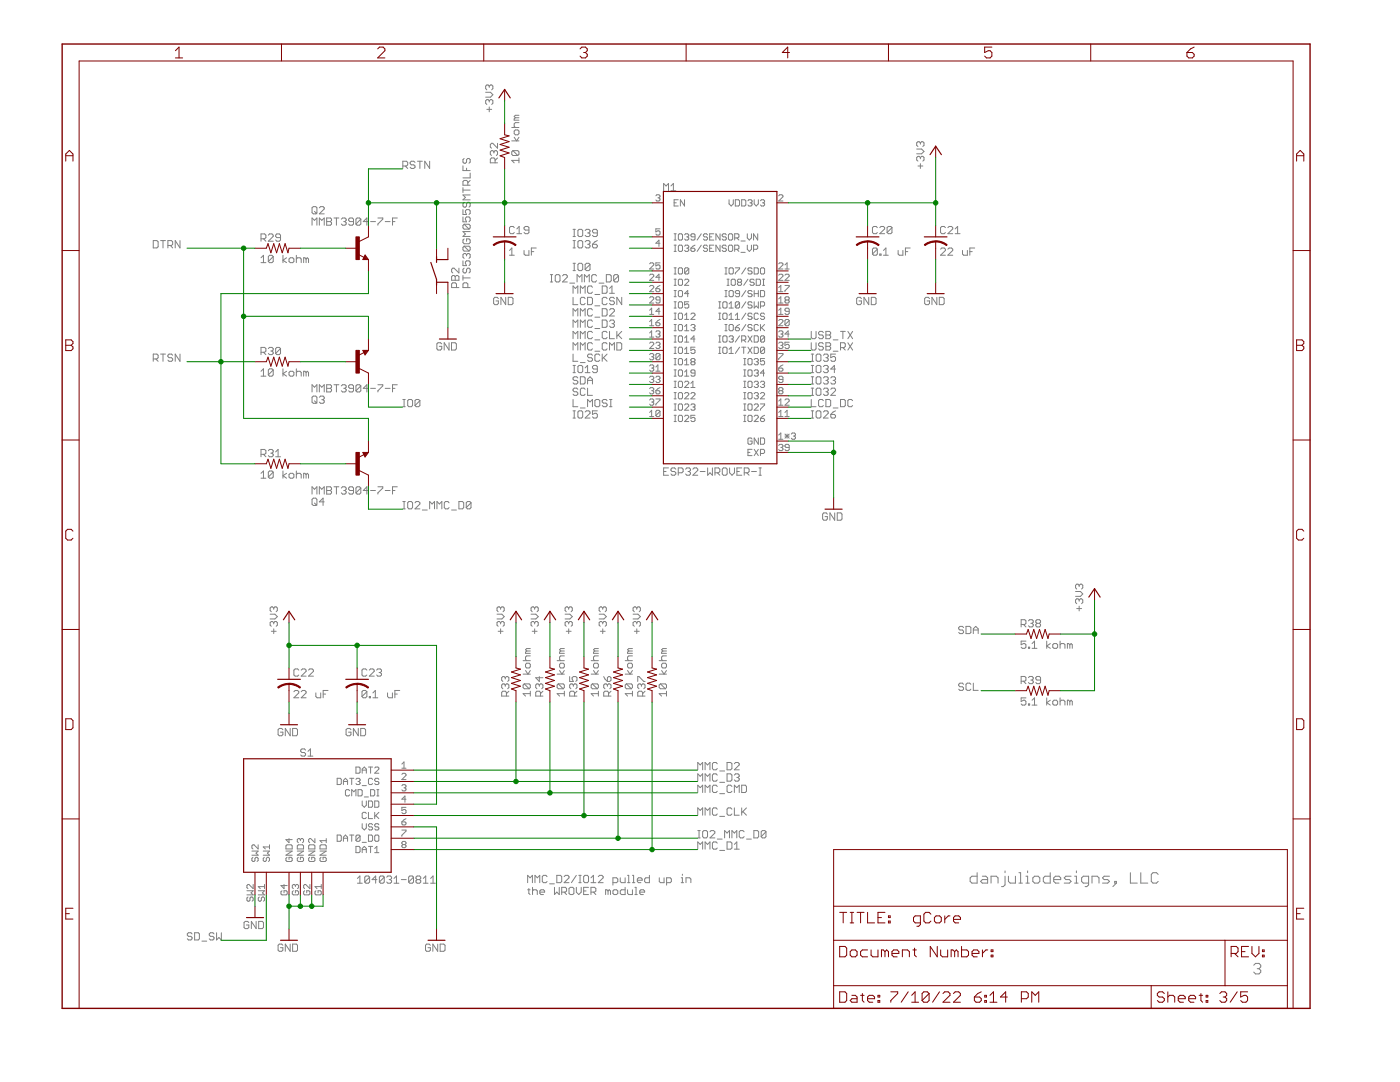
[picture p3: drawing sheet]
<svg xmlns="http://www.w3.org/2000/svg" width="279mm" height="216mm" viewBox="0 0 279 216" stroke-linecap="round" stroke-linejoin="round" font-family="sans-serif">
<g fill="none" stroke="#808080" stroke-width=".2">
<path d="M96.9 18.4h1l.5 .5-.5 .5h-1M97.6 17.2v.2M97.6 17.2l-.2-.2h-.2l-.3 .2v.5l.3 .2M97.6 17.2l.3-.2h.2l.3 .2v.5l-.3 .2M80.4 33.1h.7l.3-.2v-.5l-.3-.2h-.7v1.4M80.9 33.1l.5 .5M82.8 32.4l-.2-.2h-.5l-.2 .2v.3l.2 .2h.5l.2 .2v.3l-.2 .2h-.5l-.2-.2M83.3 32.2h1M83.8 32.2v1.4M85.7 32.2v1.4l-.9-1.4v1.4M92.4 33.1v.9h1.4M92.4 37.4v1"/>
<path d="M92.4 37.9h1.4M92.6 31.6l-.2 .3v.4l.2 .3h.3l.2-.3v-.4l.3-.3h.2l.2 .3v.4l-.2 .3M93.1 33.5v.5M93.4 37v-.8l-.3-.2h-.5l-.2 .2v.8h1.4M93.8 34.5v1h-1.4M93.8 38.9h-1.4l.5 .5-.5 .5h1.4M93.8 36l-.4 .5M97.2 21.8h.9M97.6 20.1v.3M97.6 21.3v1M97.6 20.1l-.2-.2h-.2l-.3 .2v.5l.3 .2M97.6 20.1l.3-.2h.2l.3 .2v.5l-.3 .2"/>
<path d="M98.6 30.3l-.3-.2h-.2l-.2 .2v.5l.2 .2M98.6 30.3l.2-.2h.3l.2 .2v.5l-.2 .2M98.6 30.3v.2M98.8 32.5v-.7l-.2-.3h-.5l-.2 .3v.7h1.4M99.3 28.6v1l-1-1h-.2l-.2 .3v.4l.2 .3M99.3 31.5l-.5 .5M102.1 28.1h1.5M102.1 25.4h1.5M102.4 30.1l-.3 .2v.5l.3 .2h.9M102.4 30.1h.9l.3 .2v.5l-.3 .2M102.4 30.1l.9 .9M102.6 26.2l.2-.3h.5l.3 .3v.4l-.3 .3h-.5l-.2-.3z"/>
<path d="M102.6 27.4l.5 .7 .5-.7M102.8 23.5l-.2 .2v.3h1M102.8 23.5h.8M103.6 32h-1.5l.5 .5M103.6 31.5v1M103.6 24.5h-.8l-.2 .2v.5l.2 .2M103.6 23h-.8l-.2 .2 .2 .3M130.9 39.1l.2-.2h.4l.2 .2-.2 .4M131.3 39.5h.2M131.5 39.5l.2 .2-.2 .4h-.4l-.2-.2M132.4 38.1v-1.5l.5 .5 .5-.5v1.5M133.9 37.1l.5-.5v1.5"/>
<path d="M133.9 38.1h1M135.4 39.9h-.9v1.2h.9M136.6 39.9v1.2l-.8-1.2v1.2M145.5 39.9v.8l.4 .4 .4-.4v-.8M146.7 39.9h.7l.2 .2v.8l-.2 .2h-.7zM148 39.9h.6l.2 .2v.8l-.2 .2h-.6zM150.5 39.9v.8l.4 .4 .4-.4v-.8M155.4 39.1l.2-.2h.4l.3 .2v.2l-.9 .8h.9M182.9 29.7h1l.5 .5-.5 .5h-1M183.2 33.1h1M183.7 28.5v.3M183.7 31.4v.3"/>
<path d="M183.7 32.7v.9M183.7 31.4l-.3-.2h-.2l-.3 .2v.5l.3 .3M183.7 28.5l-.3-.2h-.2l-.3 .2v.5l.3 .2M183.7 31.4l.2-.2h.3l.2 .2v.5l-.2 .3M183.7 28.5l.2-.2h.3l.2 .2v.5l-.2 .2M30.6 48h.7l.3 .3v.9l-.3 .3h-.7zM32 48h1M32.5 48v1.5M33.5 49h.7l.3-.3v-.4l-.3-.3h-.7v1.5M34 49l.5 .5M35.9 48v1.5l-.9-1.5v1.5M52.1 51.4l.5-.5v1.5"/>
<path d="M52.1 52.4h1M52.1 47.6h.7l.3-.2v-.5l-.3-.2h-.7v1.4M52.6 47.6l.5 .5M53.6 46.9l.2-.2h.5l.2 .2v.3l-.9 .9h.9M54.5 51.2v1l-.2 .2h-.5l-.2-.2M54.5 51.2l-.2-.3h-.5l-.2 .3v1M54.5 51.2l-.9 1M56 47.4h-.8l-.2-.2v-.3l.2-.2h.5l.3 .2v1l-.3 .2h-.5l-.2-.2M56.5 50.9v1.5M57.2 51.4l-.7 .5 .7 .5M57.7 51.7l.2-.3h.5l.3 .3v.5l-.3 .2h-.5l-.2-.2zM59.1 51.7l.3-.3h.5l.2 .3v.7"/>
<path d="M59.1 50.9v1.5M61.1 51.7l-.2-.3h-.3v1M61.1 51.7v.7M61.1 51.7l.2-.3 .3 .3v.7M62.3 41.5l.2-.3h.5l.2 .3v.9l-.2 .3h-.5l-.2-.3zM62.3 44.9v-1.4l.5 .5 .4-.5v1.4M62.8 42.2l.4 .5M63.7 44.9v-1.4l.5 .5 .5-.5v1.4M63.7 41.5l.3-.3h.5l.2 .3v.2l-1 1h1M65.2 43.5h.7l.3 .2v.3l-.3 .2 .3 .2v.3l-.3 .2h-.7zM65.2 44.2h.7M66.7 43.5h.9"/>
<path d="M67.1 43.5v1.4M68.1 43.7l.3-.2h.4l.3 .2v.3l-.3 .2M68.6 44.2h.2M68.8 44.2l.3 .2v.3l-.3 .2h-.4l-.3-.2M70.5 44.2h-.7l-.2-.2v-.3l.2-.2h.5l.2 .2v1l-.2 .2h-.5l-.2-.2M72 43.7l-.2-.2h-.5l-.3 .2v1M72 43.7v1l-.2 .2h-.5l-.3-.2M72 43.7l-1 1M73.5 44.2h-1l.7-.7v1.4M74 44.2h.9M75.4 43.5h1v.2l-1 1v.2M76.9 44.2h1"/>
<path d="M78.3 44.2h.5M79.3 43.5h-1v1.4M90.1 55.2l.3-.2h.2l.2 .2 .3-.2h.2l.3 .2v.7h-1.5zM90.8 55.2v.7M91.1 57.4v-.7l-.3-.3h-.4l-.3 .3v.7h1.5M91.6 53.5v1l-1-1h-.2l-.3 .2v.5l.3 .3M92.4 41.8v1h.7l-.2-.5v-.2l.2-.3h.5l.2 .3v.5l-.2 .2M92.4 43.3v1h.7l-.2-.5v-.3l.2-.2h.5l.2 .2v.5l-.2 .3M92.4 52v1h.7l-.2-.5v-.2l.2-.3h.5l.2 .3v.5l-.2 .2M92.4 55v.9M92.4 55.5h1.4M92.6 40.4l-.2 .2v.5l.2 .2h.3l.2-.2v-.5l.3-.2h.2l.2 .2v.5l-.2 .2"/>
<path d="M92.6 44.7l-.2 .3v.5l.2 .2h1M92.6 47.7l-.2 .2v.5l.2 .2h1l.2-.2v-.5l-.2-.2h-.5v.5M92.6 49.1l-.2 .3v.4l.2 .3h1M92.6 53.5l-.2 .2v.5l.2 .3h.3l.2-.3v-.5l.3-.2h.2l.2 .2v.5l-.2 .3M92.6 44.7h1l.2 .3v.5l-.2 .2M92.6 49.1h1l.2 .3v.4l-.2 .3M92.6 49.1l1 1M92.6 44.7l1 1M93.1 50.8l-.2-.2h-.3l-.2 .2v.5l.2 .3M93.1 50.8v.3M93.1 50.8l.3-.2h.2l.2 .2v.5l-.2 .3M93.4 57.4v-.7l-.3-.3h-.5l-.2 .3v.7h1.4"/>
<path d="M93.8 46.2h-1.4l.5 .5-.5 .5h1.4M99.5 59.6l-.3-.3h-.5l-.2 .3v.9l.2 .3h.5l.3-.3v-.5h-.5M100.9 59.3v1.5l-.9-1.5v1.5M101.4 59.3h.8l.2 .3v.9l-.2 .3h-.8zM101.7 50.9h.9M101.7 50l.5-.5v1.4M102.6 45.4l-.2-.2h-.5l-.2 .2v1l.2 .2h.5l.2-.2M103.1 46.6h1M103.1 45.7l.5-.5v1.4M104.6 50v.7l.2 .2h.8v-.9M105.6 45.9h-.8l-.2-.2v-.3l.2-.2h.5l.3 .2v1l-.3 .2h-.5l-.2-.2M106 50.2h.5"/>
<path d="M107 49.5h-1v1.4M109.8 56.3h.5M109.8 54.8h.5M110.1 54.8v1.5M111 54.8h.5l.3 .3v.9l-.3 .3h-.5l-.2-.3v-.9zM112.3 55.1l.2-.3h.5l.2 .3v.2l-.9 1h.9M113.7 56.5h1M114.4 59.3v1.5h.9M114.4 47.2h.4M114.4 49.5h.4M114.4 48h.4M114.4 54h.4"/>
<path d="M114.4 52.5h.4M114.4 58.5v-1.4l.4 .5 .5-.5v1.4M114.4 45.8h.4M114.6 45.8v1.4M114.6 48v1.5M114.6 52.5v1.5M115.2 56.3v-1.5l.5 .5 .4-.5v1.5M115.3 46l.3-.2h.5l.2 .2v1l-.2 .2h-.5l-.3-.2zM115.6 48h.5l.2 .3v.9l-.2 .3h-.5l-.3-.3v-.9zM115.6 52.5h.5l.2 .3v.9l-.2 .3h-.5l-.3-.3v-.9zM115.8 58.5v-1.4l.5 .5 .5-.5v1.4M116.6 56.3v-1.5l.5 .5 .5-.5v1.5"/>
<path d="M116.8 59.6l-.3-.3h-.4l-.3 .3v.9l.3 .3h.4l.3-.3M116.8 48.3l.2-.3h.5l.3 .3v.2l-.3 .2M116.8 46l.2-.2h.5l.3 .2v.2l-.3 .3M117.3 59.3h.7l.2 .3v.9l-.2 .3h-.7zM117.3 46.5h.2M117.3 48.7h.2M117.5 46.5l.3 .2v.3l-.3 .2h-.5l-.2-.2M117.5 48.7l.3 .3v.2l-.3 .3h-.5l-.2-.3M117.8 52.8v.9l-.3 .3h-.5l-.2-.3M117.8 52.8l-.3-.3h-.5l-.2 .3v.9M117.8 52.8l-1 .9M118.2 48.7h.8l.2 .3v.2l-.2 .3h-.5l-.3-.3z"/>
<path d="M118.2 57.3l-.2-.2h-.5l-.2 .2v1l.2 .2h.5l.2-.2M118.7 58.8h1M119.1 55.1l-.3-.3h-.5l-.2 .3v.9l.2 .3h.5l.3-.3M119.2 46.5h-.7l-.3-.3v-.2l.3-.2h.5l.2 .2v1l-.2 .2h-.5l-.3-.2M119.2 48l-1 .7M119.5 56.5h1M120.2 57.1h.7l.3 .2v1l-.3 .2h-.7zM121 54.8h.7l.3 .3v.9l-.3 .3h-.7zM121.2 59.6l-.3-.3h-.5l-.2 .3v.9l.2 .3h.5l.3-.3M121.6 57.6l.5-.5v1.4M121.6 58.5h1M122.6 59.6l-.2-.3h-.5l-.3 .3v.2l.3 .2h.5l.2 .3v.2l-.2 .3h-.5l-.3-.3"/>
<path d="M123.4 55.1v.9l-.2 .3h-.5l-.2-.3M123.4 55.1l-.2-.3h-.5l-.2 .3v.9M123.4 55.1l-.9 .9M124.1 59.3v1.5l-1-1.5v1.5M129.6 59.4l.2-.2h.5l.2 .2v.2l-.9 .9h.9M129.6 57.2l.2-.2h.5l.2 .2v.2l-.9 .8h.9M129.6 52.6l.2-.1h.5l.2 .1v.3l-.9 .8h.9M129.6 54.9l.2-.2h.5l.2 .2v.2l-.9 .8h.9M130.9 57.6h.6l.2 .4-.2 .2h-.4l-.2-.2zM131.7 45.7h-.8v.6l.6-.2 .2 .2v.4l-.2 .2h-.4l-.2-.2M131.7 52.5h-.8v.6l.6-.2 .2 .2v.4l-.2 .2h-.4l-.2-.2M131.7 59.9h-.6l-.2-.3 .2-.4h.4l.2 .2v.9l-.2 .2h-.4l-.2-.2"/>
<path d="M131.7 55.3h-.8l.6-.6v1.2M131.7 48.5h-.8l.6-.6v1.3M131.7 57l-.8 .6M134.5 40.5h.5M134.5 50.2h.5M134.5 48.9h.5M134.5 47.9h.5M134.5 46.7h.5M134.5 59.2h.5M134.5 58h.5M134.5 54.7h.5M134.5 53.4h.5"/>
<path d="M134.5 56.9h.5M134.5 55.7h.5M134.7 46.7v1.2M134.7 48.9v1.3M134.7 53.4v1.3M134.7 55.7v1.2M134.7 58v1.2M135.4 55.9l.2-.2h.4l.2 .2v.8l-.2 .2h-.4l-.2-.2zM135.4 58.2l.2-.2h.4l.2 .2v.8l-.2 .2h-.4l-.2-.2zM135.6 46.7h.4l.2 .2v.8l-.2 .2h-.4l-.2-.2v-.8zM135.6 48.9h.4l.2 .2v.9l-.2 .2h-.4l-.2-.2v-.9zM135.6 53.4h.4l.2 .2v.9l-.2 .2h-.4l-.2-.2v-.9z"/>
<path d="M136.6 49.1l.2-.2h.4l.3 .2-.3 .4M136.6 46.9l.2-.2h.4l.3 .2-.3 .4M136.6 55.9l.2-.2h.4l.3 .2v.2l-.9 .8h.9M137 49.5h.2M137 47.3h.2M137.2 49.5l.3 .2-.3 .5h-.4l-.2-.2M137.2 47.3l.3 .2-.3 .4h-.4l-.2-.2M137.5 53.6l-.3-.2h-.4l-.2 .2v.9M137.5 53.6v.9l-.3 .2h-.4l-.2-.2M137.5 58.6h-.9l.6-.6v1.2M137.5 53.6l-.9 .9M137.9 49.5h.6l.2 .5-.2 .2h-.4l-.2-.2z"/>
<path d="M138.7 47.3h-.6l-.2-.2 .2-.4h.4l.2 .2v.8l-.2 .2h-.4l-.2-.2M138.7 48.9l-.8 .6M140 48.9l-.9 1.3M140 46.7l-.9 1.2M141.2 46.9l-.2-.2h-.4l-.2 .4 .2 .2h.4l.2 .4-.2 .2h-.4l-.2-.2M141.2 49.1l-.2-.2h-.4l-.2 .4 .2 .2h.4l.2 .5-.2 .2h-.4l-.2-.2M141.6 49.5h.4M141.6 47.3h.4M142.5 48.9h-.9v1.3h.9M142.5 46.7h-.9v1.2h.9M143.7 46.7v1.2l-.8-1.2v1.2M143.7 48.9v1.3l-.8-1.3v1.3"/>
<path d="M144.7 59.2h.4M144.7 58h.4M144.7 54.7h.4M144.7 53.4h.4M144.9 53.4v1.3M144.9 58v1.2M144.9 46.9l-.1-.2h-.5l-.2 .2 .2 .4h.5l.1 .2-.1 .4h-.5l-.2-.2M144.9 49.1l-.1-.2h-.5l-.2 .2 .2 .4h.5l.1 .2-.1 .5h-.5l-.2-.2M145.1 56.9h.4M145.1 55.7h.4M145.3 55.7v1.2M145.5 53.6l.2-.2h.4l.2 .2v.9l-.2 .2h-.4l-.2-.2z"/>
<path d="M145.5 58.2l.2-.2h.4l.2 .2v.8l-.2 .2h-.4l-.2-.2zM145.6 48.9h.4l.2 .2v.9l-.2 .2h-.4l-.2-.2v-.9zM145.6 46.7h.4l.2 .2v.8l-.2 .2h-.4l-.2-.2v-.8zM145.9 55.9l.2-.2h.5l.1 .2v.8l-.1 .2h-.5l-.2-.2zM146.6 49.7h.7l.2-.2v-.4l-.2-.2h-.7v1.3M146.6 47.5h.7l.2-.2v-.4l-.2-.2h-.7v1.2M146.7 53.4h.9v.2l-.9 .9v.2M147 49.7l.5 .5M147 47.5l.5 .4M147.4 56.3l-.2-.2 .2-.4h.4l.2 .2-.2 .4M147.4 56.3l-.2 .2 .2 .4h.4l.2-.2-.2-.4M147.4 56.3h.4"/>
<path d="M147.6 58.6h-.6l-.3-.2 .3-.4h.4l.2 .2v.8l-.2 .2h-.4l-.3-.2M147.9 50.4h.8M147.9 48.1h.8M148.8 58l-.8 1.2M148.8 53.4l-.8 1.3M149.1 46.7v.8l.4 .4 .5-.4v-.8M149.1 48.9v.8l.4 .5 .5-.5v-.8M149.3 40.1l.2-.2h.4l.2 .2-.2 .4M149.3 55.7l-.9 1.2M149.7 40.5h.2M149.9 40.5l.2 .2-.2 .4h-.4l-.2-.2M150.1 53.6l-.2-.2h-.4l-.2 .2 .2 .5h.4l.2 .4-.2 .2h-.4l-.2-.2"/>
<path d="M150.1 58.2l-.2-.2h-.4l-.2 .2 .2 .4h.4l.2 .2-.2 .4h-.4l-.2-.2M150.4 49.7h.6l.2-.2v-.4l-.2-.2h-.6v1.3M150.5 53.4h.6l.2 .2v.9l-.2 .2h-.6zM150.5 55.9l-.2-.2h-.4l-.2 .2 .2 .4h.4l.2 .4-.2 .2h-.4l-.2-.2M150.5 58v1.2M150.5 58.6h.8M150.9 55.7h.7l.2 .2v.8l-.2 .2h-.7zM151.2 46.7v1.2l-.8-1.2v1.2M151.3 58v1.2M151.8 40.1l.2-.2h.4l.2 .2-.2 .4M151.8 53.6l.2-.2h.4l.2 .2v.9l-.2 .2h-.4l-.2-.2zM151.8 58h.6l.2 .2v.8l-.2 .2h-.6z"/>
<path d="M152.2 40.5h.2M152.2 56.9h.4M152.2 55.7h.4M152.4 40.5l.2 .2-.2 .4h-.4l-.2-.2M152.4 55.7v1.2M155.4 57.4l.4-.4v1.2M155.4 59.6l.4-.4v1.3M155.4 52.6l.2-.1h.4l.3 .1v.3l-.9 .8h.9M155.4 54.9l.2-.2h.4l.3 .2v.2l-.9 .8h.9M155.4 58.2h.9M156.7 52.9l.4-.4v1.2M156.7 57h.8v.2l-.8 .8v.2"/>
<path d="M156.7 54.9l.2-.2h.4l.2 .2v.2l-.8 .8h.8M156.7 53.7h.8M156.9 59.9l-.2-.3 .2-.4h.4l.2 .2-.2 .5M156.9 59.9l-.2 .2 .2 .4h.4l.2-.2-.2-.4M156.9 59.9h.4M171.9 59.6l-.2-.3h-.5l-.2 .3v.9l.2 .3h.5l.2-.3v-.5h-.5M173.4 59.3v1.5l-1-1.5v1.5M173.9 59.3h.7l.2 .3v.9l-.2 .3h-.7zM175.1 49.7v1l-.2 .2h-.5l-.3-.2M175.1 45.4l-.2-.2h-.5l-.3 .2v1l.3 .2h.5l.2-.2M175.1 49.7l-.2-.2h-.5l-.3 .2v1M175.1 49.7l-1 1"/>
<path d="M175.6 50.7h.2v.2h-.2zM175.6 45.4l.2-.2h.5l.3 .2v.3l-1 .9h1M176.3 50.9h1M176.3 50l.5-.5v1.4M178 45.4l-1 1M178 45.4v1l-.2 .2h-.5l-.3-.2M178 45.4l-.2-.2h-.5l-.3 .2v1M179.2 50v.7l.3 .2h.7v-.9M180.7 50.2h.5M181.7 49.5h-1v1.4M185.5 59.6l-.2-.3h-.5l-.3 .3v.9l.3 .3h.5l.2-.3v-.5h-.5M187 59.3v1.5l-1-1.5v1.5"/>
<path d="M187.5 59.3h.7l.2 .3v.9l-.2 .3h-.7zM187.7 49.7l.3-.2h.4l.3 .2v.3l-1 .9h1M188.7 45.4l-.3-.2h-.4l-.3 .2v1l.3 .2h.4l.3-.2M189.2 49.7l.2-.2h.5l.2 .2v.3l-.9 .9h.9M189.2 45.4l.2-.2h.5l.2 .2v.3l-.9 .9h.9M190.6 46.6h1M190.6 45.7l.5-.5v1.4M192.1 50v.7l.2 .2h.8v-.9M193.5 50.2h.5M194.5 49.5h-1v1.4M30.6 71.6h.7l.3-.2v-.5l-.3-.2h-.7v1.4M31.1 71.6l.5 .5"/>
<path d="M32 70.7h1M32.5 70.7v1.4M34.5 70.9l-.3-.2h-.5l-.2 .2v.2l.2 .3h.5l.3 .2v.3l-.3 .2h-.5l-.2-.2M35.9 70.7v1.4l-.9-1.4v1.4M52.1 74.1l.5-.5v1.5M52.1 75.1h1M52.1 70.3h.7l.3-.3v-.4l-.3-.3h-.7v1.5M52.6 70.3l.5 .5M53.6 69.6l.2-.3h.5l.2 .3v.2l-.2 .2M54 70h.3M54.3 70l.2 .3v.2l-.2 .3h-.5l-.2-.3M54.5 73.8l-.2-.2h-.5l-.2 .2v1"/>
<path d="M54.5 73.8v1l-.2 .3h-.5l-.2-.3M54.5 73.8l-.9 1M56 69.6l-.3-.3h-.5l-.2 .3v.9M56 69.6v.9l-.3 .3h-.5l-.2-.3M56 69.6l-1 .9M56.5 73.6v1.5M57.2 74.1l-.7 .5 .7 .5M57.7 74.3l.2-.2h.5l.3 .2v.5l-.3 .3h-.5l-.2-.3zM59.1 73.6v1.5M59.1 74.3l.3-.2h.5l.2 .2v.8M61.1 74.3l-.2-.2h-.3v1M61.1 74.3v.8"/>
<path d="M61.1 74.3l.2-.2 .3 .2v.8M62.3 78.2v-1.4l.5 .5 .4-.5v1.4M62.3 79.3l.2-.3h.5l.2 .3v.9l-.2 .3h-.5l-.2-.3zM62.8 80l.4 .5M63.7 78.2v-1.4l.5 .5 .5-.5v1.4M63.7 79.3l.3-.3h.5l.2 .3v.2l-.2 .3M64.2 79.8h.3M64.5 79.8l.2 .2v.2l-.2 .3h-.5l-.3-.3M65.2 76.8h.7l.3 .2v.3l-.3 .2 .3 .2v.3l-.3 .2h-.7zM65.2 77.5h.7M66.7 76.8h.9M67.1 76.8v1.4"/>
<path d="M68.1 77l.3-.2h.4l.3 .2v.3l-.3 .2M68.6 77.5h.2M68.8 77.5l.3 .2v.3l-.3 .2h-.4l-.3-.2M70.5 77.5h-.7l-.2-.2v-.3l.2-.2h.5l.2 .2v1l-.2 .2h-.5l-.2-.2M72 77l-.2-.2h-.5l-.3 .2v1M72 77v1l-.2 .2h-.5l-.3-.2M72 77l-1 1M73.5 77.5h-1l.7-.7v1.4M74 77.5h.9M75.4 76.8h1v.2l-1 1v.2M76.9 77.5h1M78.3 77.5h.5"/>
<path d="M79.3 76.8h-1v1.4M80.4 79.7h.5M80.6 79.7v1.5M81.6 79.7h.5l.2 .2v1l-.2 .3h-.5l-.2-.3v-1zM83.8 79.9l-.3-.2h-.4l-.3 .2v1M83.8 79.9v1l-.3 .3h-.4l-.3-.3M83.8 79.9l-1 1M88.2 68.6l-.3-.2h-.5l-.2 .2v1l.2 .2h.5l.3-.2v-.5h-.5M89.6 68.4v1.4l-1-1.4v1.4M90.1 68.4h.7l.3 .2v1l-.3 .2h-.7zM114.4 70.7v1.4h.9M114.4 79.7v1.5h.9"/>
<path d="M114.4 63.1v-1.5l.4 .5 .5-.5v1.5M114.4 65.3v-1.4l.4 .4 .5-.4v1.4M114.4 67.6v-1.5l.4 .5 .5-.5v1.5M114.4 69.8v-1.4l.4 .5 .5-.5v1.4M114.4 74.4h.4M114.4 72.9h.4M114.6 72.9v1.5M115.3 77.7l-.2-.3h-.5l-.2 .3v.2l.2 .3h.5l.2 .2v.3l-.2 .2h-.5l-.2-.2M115.3 75.4l-.2-.2h-.5l-.2 .2v.3l.2 .2h.5l.2 .3v.2l-.2 .2h-.5l-.2-.2M115.3 73.2l.3-.3h.5l.2 .3v.9l-.2 .3h-.5l-.3-.3zM115.8 69.8v-1.4l.5 .5 .5-.5v1.4M115.8 63.1v-1.5l.5 .5 .5-.5v1.5"/>
<path d="M115.8 65.3v-1.4l.5 .4 .5-.4v1.4M115.8 67.6v-1.5l.5 .5 .5-.5v1.5M115.8 75.2h.7l.3 .2v1l-.3 .2h-.7zM115.8 72.3h1M116.8 77.7l-.3-.3h-.4l-.3 .3v1l.3 .2h.4l.3-.2M116.8 73.4l.5-.5v1.5M116.8 74.4h1M117.3 76.6v-.9l.5-.5 .4 .5v.9M117.3 77.4v1.5h.9M117.3 75.9h.9M118.2 66.4l-.2-.3h-.5l-.2 .3v.9l.2 .3h.5l.2-.3M118.2 70.9l-.2-.2h-.5l-.2 .2v.2l.2 .3h.5l.2 .2v.3l-.2 .2h-.5l-.2-.2"/>
<path d="M118.2 68.6l-.2-.2h-.5l-.2 .2v1l.2 .2h.5l.2-.2M118.2 61.8l-.2-.2h-.5l-.2 .2v1l.2 .3h.5l.2-.3M118.2 64.1l-.2-.2h-.5l-.2 .2v1l.2 .2h.5l.2-.2M118.7 79.9l.3-.2h.5l.2 .2v1l-.2 .3h-.5l-.3-.3zM118.7 63.3h1M118.7 65.6h1M118.7 70.1h1M118.7 67.8h1M118.7 61h1M119.2 73.6h-.7l-.3-.2v-.2l.3-.3h.5l.2 .3v.9l-.2 .3h-.5l-.3-.3M119.7 70.9l-.2-.2h-.5l-.3 .2v1l.3 .2h.5l.2-.2M120.2 61.6h.7l.3 .2v1l-.3 .3h-.7z"/>
<path d="M120.2 63.9h.7l.3 .2v1l-.3 .2h-.7zM120.2 70.7v1.4M120.4 71.4l.8 .7M121.2 79.9l-.3-.2h-.5l-.2 .2v.3l.2 .2h.5l.3 .3v.2l-.3 .3h-.5l-.2-.3M121.2 68.6l-.3-.2h-.5l-.2 .2v1l.2 .2h.5l.3-.2M121.2 70.7l-1 .9M121.2 66.4l-.3-.3h-.5l-.2 .3v.9l.2 .3h.5l.3-.3M121.6 69.8v-1.4l.5 .5 .5-.5v1.4M121.6 79.7h.5M121.6 61.8l.3-.2h.5l.2 .2v.3l-1 1h1M121.6 64.1l.3-.2h.5l.2 .2v.2l-.2 .3M121.6 66.1v1.5h1"/>
<path d="M121.9 79.7v1.5M122.1 64.6h.3M122.4 64.6l.2 .2v.3l-.2 .2h-.5l-.3-.2M123.1 68.4h.7l.3 .2v1l-.3 .2h-.7zM123.1 66.1v1.5M123.4 66.8l.7 .8M124.1 66.1l-1 1M129.6 75.3l.2-.2h.5l.2 .2-.2 .4M129.6 62.7h.9M129.6 65h.9M129.6 73l.2-.2h.5l.2 .2-.2 .4M129.6 68.5l.2-.2h.5l.2 .2v.2l-.9 .8h.9"/>
<path d="M129.6 70.8l.2-.3h.5l.2 .3-.2 .4M129.6 77.6l.2-.3h.5l.2 .3-.2 .4M129.6 79.8l.2-.2h.5l.2 .2-.2 .4M129.6 67.3h.9M129.6 61.9l.4-.4v1.2M129.6 64.2l.4-.4v1.2M129.6 66.4l.4-.4v1.3M130 71.2h.3M130 73.4h.3M130 75.7h.3M130 78h.3M130.3 71.2l.2 .2-.2 .4h-.5l-.2-.2"/>
<path d="M130.3 73.4l.2 .2-.2 .5h-.5l-.2-.2M130.3 75.7l.2 .2-.2 .4h-.5l-.2-.2M130.3 78l.2 .2-.2 .4h-.5l-.2-.2M130.9 78h.6l.2 .4-.2 .2h-.4l-.2-.2zM130.9 64.4h.6l.2 .4-.2 .2h-.4l-.2-.2zM130.9 66.2l.2-.2h.4l.2 .2-.2 .5M130.9 68.5l.2-.2h.4l.2 .2-.2 .4M130.9 75.3l.2-.2h.4l.2 .2-.2 .4M130.9 79.6h.8v.2l-.8 .8v.3M130.9 74.1h.8M130.9 73.2l.4-.4v1.3M131.3 66.7h.2"/>
<path d="M131.3 68.9h.2M131.3 75.7h.2M131.5 66.7l.2 .2-.2 .4h-.4l-.2-.2M131.5 68.9l.2 .2-.2 .4h-.4l-.2-.2M131.5 75.7l.2 .2-.2 .4h-.4l-.2-.2M131.7 70.8v.8l-.2 .2h-.4l-.2-.2M131.7 62.1h-.8l.6-.6v1.2M131.7 70.8l-.2-.3h-.4l-.2 .3v.8M131.7 63.8l-.8 .6M131.7 70.8l-.8 .8M131.7 77.3l-.8 .7M134.5 75.1h.5"/>
<path d="M134.5 61.5h.5M134.5 60.2h.5M134.5 63.7h.5M134.5 62.5h.5M134.5 66h.5M134.5 64.7h.5M134.5 68.3h.5M134.5 67h.5M134.5 70.5h.5M134.5 69.3h.5M134.5 72.8h.5M134.5 71.5h.5"/>
<path d="M134.5 73.8h.5M134.5 77.3h.5M134.5 76.1h.5M134.5 79.6h.5M134.5 78.3h.5M134.7 60.2v1.3M134.7 62.5v1.2M134.7 64.7v1.3M134.7 67v1.3M134.7 69.3v1.2M134.7 71.5v1.3M134.7 73.8v1.3"/>
<path d="M134.7 76.1v1.2M134.7 78.3v1.3M135.6 60.2h.4l.2 .2v.9l-.2 .2h-.4l-.2-.2v-.9zM135.6 62.5h.4l.2 .2v.8l-.2 .2h-.4l-.2-.2v-.8zM135.6 64.7h.4l.2 .3v.8l-.2 .2h-.4l-.2-.2v-.8zM135.6 67h.4l.2 .2v.9l-.2 .2h-.4l-.2-.2v-.9zM135.6 69.3h.4l.2 .2v.8l-.2 .2h-.4l-.2-.2v-.8zM135.6 71.5h.4l.2 .3v.8l-.2 .2h-.4l-.2-.2v-.8zM135.6 73.8h.4l.2 .2v.8l-.2 .3h-.4l-.2-.3v-.8zM135.6 76.1h.4l.2 .2v.8l-.2 .2h-.4l-.2-.2v-.8zM135.6 78.3h.4l.2 .2v.9l-.2 .2h-.4l-.2-.2v-.9zM136.6 75.1h.9"/>
<path d="M136.6 76.3l.2-.2h.4l.3 .2v.2l-.9 .8h.9M136.6 78.5l.2-.2h.4l.3 .2v.3l-.9 .8h.9M136.6 63.7h.9M136.6 66h.9M136.6 68.3h.9M136.6 70.5h.9M136.6 62.9l.4-.4v1.2M136.6 65.2l.4-.5v1.3M136.6 67.4l.4-.4v1.3M136.6 69.7l.4-.4v1.2M136.6 72l.4-.5v1.3M136.6 74.2l.4-.4v1.3"/>
<path d="M136.6 72.8h.9M137.5 60.2h-.9v.7l.4-.3 .5 .3v.4l-.3 .2h-.4l-.2-.2M137.9 62.7l.2-.2h.4l.2 .2v.2l-.8 .8h.8M137.9 65l.2-.3h.4l.2 .3-.2 .4M137.9 78.5l.2-.2h.4l.2 .2v.3l-.8 .8h.8M137.9 77.3h.8M137.9 76.5l.4-.4v1.2M138.1 72.2l-.2-.2 .2-.5h.4l.2 .3-.2 .4M138.1 72.2l-.2 .2 .2 .4h.4l.2-.2-.2-.4M138.1 72.2h.4M138.3 65.4h.2M138.5 65.4l.2 .2-.2 .4h-.4l-.2-.2"/>
<path d="M138.7 69.3h-.8v.6l.6-.2 .2 .2v.4l-.2 .2h-.4l-.2-.2M138.7 74.4h-.6l-.2-.2 .2-.4h.4l.2 .2v.8l-.2 .3h-.4l-.2-.3M138.7 67.6h-.8l.6-.6v1.3M143.4 61.5h.4M143.4 60.2h.4M143.4 63.7h.4M143.4 62.5h.4M143.4 68.3h.4M143.4 67h.4M143.4 70.5h.4M143.4 69.3h.4M143.6 60.2v1.3"/>
<path d="M143.6 62.5v1.2M143.6 67v1.3M143.6 69.3v1.2M144.3 60.4l.2-.2h.4l.2 .2v.9l-.2 .2h-.4l-.2-.2zM144.3 62.7l.2-.2h.4l.2 .2v.8l-.2 .2h-.4l-.2-.2zM144.5 67h.4l.2 .2v.9l-.2 .2h-.4l-.2-.2v-.9zM144.5 69.3h.4l.2 .2v.8l-.2 .2h-.4l-.2-.2v-.8zM144.7 66h.4M144.7 64.7h.4M144.9 64.7v1.3M145.5 65l.2-.3h.4l.2 .3v.8l-.2 .2h-.4l-.2-.2zM145.5 67.2l.2-.2h.4l.2 .2-.2 .4"/>
<path d="M145.5 61.5h.8M145.5 60.6l.4-.4v1.3M145.5 62.9l.4-.4v1.2M145.5 69.7l.4-.4v1.2M145.5 63.7h.8M145.5 70.5h.8M145.9 67.6h.2M146.1 67.6l.2 .3-.2 .4h-.4l-.2-.2M146.7 65.4h.7l.2 .4-.2 .2h-.4l-.3-.2zM146.7 63.7h.9M146.7 62.9l.5-.4v1.2M147.6 64.7l-.9 .7"/>
<path d="M147.6 60.4l-.2-.2h-.4l-.3 .2v.9M147.6 60.4v.9l-.2 .2h-.4l-.3-.2M147.6 60.4l-.9 .9M147.6 67l-.9 1.3M147.6 69.3l-.9 1.2M148 67.9h.6l.2-.3v-.4l-.2-.2h-.6v1.3M148 69.3h.8M148.4 75.1h.4M148.4 67.9l.4 .4M148.4 69.3v1.2M148.4 72.8h.4M148.4 71.5h.4"/>
<path d="M148.4 73.8h.4M148.4 77.3h.4M148.4 76.1h.4M148.4 79.6h.4M148.4 78.3h.4M148.6 71.5v1.3M148.6 73.8v1.3M148.6 76.1v1.2M148.6 78.3v1.3M148.8 60.2l-.8 1.3M148.8 62.5l-.8 1.2M148.8 64.7l-.8 1.3"/>
<path d="M149.3 67l.8 1.3M149.3 69.3l.8 1.2M149.5 78.3h.4l.2 .2v.9l-.2 .2h-.4l-.2-.2v-.9zM149.5 73.8h.4l.2 .2v.8l-.2 .3h-.4l-.2-.3v-.8zM149.5 71.5h.4l.2 .3v.8l-.2 .2h-.4l-.2-.2v-.8zM149.5 76.1h.4l.2 .2v.8l-.2 .2h-.4l-.2-.2v-.8zM150.1 60.4l-.2-.2h-.4l-.2 .4 .2 .3h.4l.2 .4-.2 .2h-.4l-.2-.2M150.1 62.7l-.2-.2h-.4l-.2 .4 .2 .2h.4l.2 .4-.2 .2h-.4l-.2-.2M150.1 65l-.2-.3h-.4l-.2 .5 .2 .2h.4l.2 .4-.2 .2h-.4l-.2-.2M150.1 67l-.8 1.3M150.1 69.3l-.8 1.2M150.5 60.2v1.3l.4-.4 .4 .4v-1.3"/>
<path d="M150.5 67h.6l.2 .2v.9l-.2 .2h-.6zM150.5 69.3h.6l.2 .2v.8l-.2 .2h-.6zM150.5 71.8l.2-.3h.4l.2 .3-.2 .4M150.5 74l.2-.2h.4l.2 .2-.2 .4M150.5 76.3l.2-.2h.4l.2 .2-.2 .4M150.5 78.5l.2-.2h.4l.2 .2-.2 .5M150.9 72.2h.2M150.9 74.4h.2M150.9 79h.2M150.9 76.7h.2M151.1 74.4l.2 .2-.2 .5h-.4l-.2-.3M151.1 72.2l.2 .2-.2 .4h-.4l-.2-.2"/>
<path d="M151.1 76.7l.2 .2-.2 .4h-.4l-.2-.2M151.1 79l.2 .2-.2 .4h-.4l-.2-.2M151.3 62.7l-.2-.2h-.4l-.2 .2v.8l.2 .2h.4l.2-.2M151.3 65l-.2-.3h-.4l-.2 .3v.8l.2 .2h.4l.2-.2M151.8 61.1h.6l.2-.2v-.5l-.2-.2h-.6v1.3M151.8 76.3l.2-.2h.4l.2 .2-.2 .4M151.8 64.7v1.3M151.8 78.5l.2-.2h.4l.2 .2v.3l-.8 .8h.8M152 65.4l.6 .6M152.2 76.7h.2M152.4 76.7l.2 .2-.2 .4h-.4l-.2-.2M152.6 67.2v.9l-.2 .2h-.4l-.2-.2"/>
<path d="M152.6 62.7l-.2-.2h-.4l-.2 .4 .2 .2h.4l.2 .4-.2 .2h-.4l-.2-.2M152.6 67.2l-.2-.2h-.4l-.2 .2v.9M152.6 69.5l-.2-.2h-.4l-.2 .2v.8M152.6 71.5h-.8v.7l.6-.2 .2 .2v.4l-.2 .2h-.4l-.2-.2M152.6 69.5v.8l-.2 .2h-.4l-.2-.2M152.6 64.7l-.8 .9M152.6 74.4h-.8l.6-.6v1.3M152.6 67.2l-.8 .9M152.6 69.5l-.8 .8M155.4 61.9l.4-.4v1.2M155.4 64l.2-.2h.4l.3 .2v.2l-.9 .8h.9M155.4 66.2l.2-.2h.4l.3 .2-.3 .5"/>
<path d="M155.4 68.5l.2-.2h.4l.3 .2-.3 .4M155.4 70.5h.9v.3l-.9 .8v.2M155.4 73.4h.6l.3 .5-.3 .2h-.4l-.2-.2zM155.4 60.5h.9M155.4 62.7h.9M155.6 78l-.2 .2 .2 .4h.4l.3-.2-.3-.4M155.6 78l-.2-.2 .2-.5h.4l.3 .3-.3 .4M155.6 78h.4M155.8 66.7h.2M155.8 68.9h.2M156 66.7l.3 .2-.3 .4h-.4l-.2-.2M156 68.9l.3 .2-.3 .4h-.4l-.2-.2"/>
<path d="M156.3 75.7h-.7l-.2-.2 .2-.4h.4l.3 .2v.8l-.3 .2h-.4l-.2-.2M156.3 72.8l-.9 .6M156.7 79.8l.2-.2h.4l.2 .2v.2l-.8 .9h.8M157.5 64v.8l-.2 .2h-.4l-.2-.2M157.5 62.1h-.6l-.2-.2 .2-.4h.4l.2 .2v.8l-.2 .2h-.4l-.2-.2M157.5 68.3h-.8v.6l.4-.2 .4 .2v.4l-.2 .2h-.4l-.2-.2M157.5 64l-.2-.2h-.4l-.2 .2v.8M157.5 64l-.8 .8M157.5 66.7h-.8l.6-.7v1.3M161.9 68.4v1.2l.2 .2h.5l.3-.2v-1.2M161.9 70.7h.5M161.9 72.1h.5"/>
<path d="M161.9 79.7v1.5h1M161.9 66.1v1.2l.2 .3h.5l.3-.3v-1.2M161.9 74.4h.5M161.9 72.9h.5M161.9 75.2h.5M161.9 76.6h.5M161.9 77.4h.5M161.9 78.9h.5M162.1 70.7v1.4M162.1 72.9v1.5M162.1 75.2v1.4M162.1 77.4v1.5"/>
<path d="M162.9 73.2l.2-.3h.5l.2 .3v.9l-.2 .3h-.5l-.2-.3zM162.9 70.9l.2-.2h.5l.2 .2v1l-.2 .2h-.5l-.2-.2zM163.1 75.2h.5l.2 .2v1l-.2 .2h-.5l-.2-.2v-1zM163.1 77.4h.5l.2 .3v1l-.2 .2h-.5l-.2-.2v-1zM164.3 68.6l-.2-.2h-.5l-.2 .2v.3l.2 .2h.5l.2 .3v.2l-.2 .2h-.5l-.2-.2M164.3 79.9l-.2-.2h-.5l-.2 .2v1l.2 .3h.5l.2-.3M164.3 66.4l-.2-.3h-.5l-.2 .3v.2l.2 .2h.5l.2 .3v.2l-.2 .3h-.5l-.2-.3M164.3 75.4l.3-.2h.5l.2 .2v.3l-.2 .2M164.3 73.2l.3-.3h.5l.2 .3v.2l-.2 .2M164.3 70.9l.3-.2h.5l.2 .2v.2l-.2 .3M164.3 77.7l.3-.3h.5l.2 .3v.2l-.2 .3M164.8 68.4h.7l.3 .2v.3l-.3 .2 .3 .3v.2l-.3 .2h-.7z"/>
<path d="M164.8 69.1h.7M164.8 66.1h.7l.3 .3v.2l-.3 .2 .3 .3v.2l-.3 .3h-.7zM164.8 71.4h.3M164.8 79.7h.7l.3 .2v1l-.3 .3h-.7zM164.8 73.6h.3M164.8 66.8h.7M164.8 75.9h.3M164.8 78.2h.3M165.1 75.9l.2 .3v.2l-.2 .2h-.5l-.3-.2M165.1 71.4l.2 .2v.3l-.2 .2h-.5l-.3-.2M165.1 73.6l.2 .3v.2l-.2 .3h-.5l-.3-.3M165.1 78.2l.2 .2v.3l-.2 .2h-.5l-.3-.2"/>
<path d="M165.8 77.7l.2-.3h.5l.3 .3v.2l-1 1h1M165.8 75.4l.2-.2h.5l.3 .2v.3l-.3 .2M166.3 75.9h.2M166.3 70.1h.9M166.3 67.8h.9M166.5 75.9l.3 .3v.2l-.3 .2h-.5l-.2-.2M166.8 70.7h-1v.7l.5-.3h.2l.3 .3v.5l-.3 .2h-.5l-.2-.2M166.8 73.6h-1l.7-.7v1.5M167.7 69.4h.8l.2-.3v-.5l-.2-.2h-.8v1.4M167.7 79.7h.8l.2 .2v1l-.2 .3h-.8zM167.7 66.1h1M168.2 66.1v1.5"/>
<path d="M168.2 69.4l.5 .4M169.2 66.1l1 1.5M169.2 68.4l1 1.4M170.2 79.9l-.3-.2h-.5l-.2 .2v1l.2 .3h.5l.3-.3M170.2 66.1l-1 1.5M170.2 68.4l-1 1.4M52.1 94.4l.5-.4v1.4M52.1 95.4h1M52.1 90.7h.7l.3-.3v-.5l-.3-.2h-.7v1.4M52.6 90.7l.5 .4M53.6 89.9l.2-.2h.5l.2 .2v.3l-.2 .2M54 90.4h.3"/>
<path d="M54.3 90.4l.2 .3v.2l-.2 .2h-.5l-.2-.2M54.5 94.2l-.2-.2h-.5l-.2 .2v1M54.5 94.2v1l-.2 .2h-.5l-.2-.2M54.5 94.2l-.9 1M55 90.2l.5-.5v1.4M55 91.1h1M56.5 94v1.4M57.2 94.4l-.7 .5 .7 .5M57.7 94.7l.2-.3h.5l.3 .3v.5l-.3 .2h-.5l-.2-.2zM59.1 94v1.4M59.1 94.7l.3-.3h.5l.2 .3v.7M61.1 94.7l-.2-.3h-.3v1"/>
<path d="M61.1 94.7v.7M61.1 94.7l.2-.3 .3 .3v.7M62.3 98.6v-1.5l.5 .5 .4-.5v1.5M62.5 99.4h.5l.2 .3v.9l-.2 .3h-.5l-.2-.3v-.9zM63.7 98.6v-1.5l.5 .5 .5-.5v1.5M65.2 97.1h.7l.3 .3v.2l-.3 .3 .3 .2v.2l-.3 .3h-.7zM65.2 97.9h.7M66.7 97.1h.9M67.1 97.1v1.5M68.1 97.4l.3-.3h.4l.3 .3v.2l-.3 .3M68.6 97.9h.2M68.8 97.9l.3 .2v.2l-.3 .3h-.4l-.3-.3"/>
<path d="M70.5 97.9h-.7l-.2-.3v-.2l.2-.3h.5l.2 .3v.9l-.2 .3h-.5l-.2-.3M72 97.4l-.2-.3h-.5l-.3 .3v.9M72 97.4v.9l-.2 .3h-.5l-.3-.3M72 97.4l-1 .9M73.5 97.9h-1l.7-.8v1.5M74 97.9h.9M75.4 97.1h1v.3l-1 .9v.3M76.9 97.9h1M78.3 97.9h.5M79.3 97.1h-1v1.5M80.4 81.2h.5M114.4 83.4h.4"/>
<path d="M114.4 82h.4M114.6 82v1.4M115.6 82h.5l.2 .2v1l-.2 .2h-.5l-.3-.2v-1zM115.8 81.4h1M116.8 82.2l.2-.2h.5l.3 .2v.3l-1 .9h1M117.3 81.2v-1.5l.5 .5 .4-.5v1.5M119.2 82h-1v.7l.5-.2h.3l.2 .2v.5l-.2 .2h-.5l-.3-.2M121.6 81.2h.5M129.6 82.3l.4-.4v1.2M129.6 83.1h.9M130 80.2h.3M130.3 80.2l.2 .2-.2 .5h-.5l-.2-.3"/>
<path d="M131.7 82.1v.8l-.2 .2h-.4l-.2-.2M131.7 82.1l-.2-.2h-.4l-.2 .2v.8M131.7 82.1l-.8 .8M132.4 94.1h.5M133.4 93.4h-1v1.4h1M134.5 81.9h.5M134.5 80.6h.5M134.5 84.1h.5M134.5 82.9h.5M134.7 80.6v1.3M134.7 82.9v1.2M134.9 93.6l-.3-.2h-.5l-.2 .2v.3l.2 .2h.5l.3 .2v.3l-.3 .2h-.5l-.2-.2"/>
<path d="M135.4 94.3h.7l.2-.2v-.5l-.2-.2h-.7v1.4M135.6 80.6h.4l.2 .2v.8l-.2 .3h-.4l-.2-.3v-.8zM135.6 82.9h.4l.2 .2v.8l-.2 .2h-.4l-.2-.2v-.8zM136.6 80.8l.2-.2h.4l.3 .2v.2l-.9 .9h.9M136.6 83.1l.2-.2h.4l.3 .2v.2l-.9 .8h.9M136.8 93.6l.3-.2h.5l.2 .2v.3l-.2 .2M137.3 94.1h.3M137.6 94.1l.2 .2v.3l-.2 .2h-.5l-.3-.2M137.9 80.8l.2-.2h.4l.2 .2-.2 .4M138.3 93.6l.2-.2h.5l.3 .2v.3l-1 .9h1M138.3 81.2h.2M138.5 81.2l.2 .2-.2 .5h-.4l-.2-.3"/>
<path d="M138.7 82.9h-.8v.6l.6-.2 .2 .2v.4l-.2 .2h-.4l-.2-.2M139.7 94.1h1M141.2 93.4v1.4l.5-.5 .5 .5v-1.4M142.7 94.3h.7l.3-.2v-.5l-.3-.2h-.7v1.4M143.2 94.3l.5 .5M144.4 93.4h.5l.2 .2v1l-.2 .2h-.5l-.3-.2v-1zM145.6 93.4v.9l.5 .5 .5-.5v-.9M147.1 94.1h.5M148 93.4h-.9v1.4h.9M148.4 81.9h.4M148.4 80.6h.4M148.4 84.1h.4"/>
<path d="M148.4 82.9h.4M148.5 94.3h.8l.2-.2v-.5l-.2-.2h-.8v1.4M148.6 80.6v1.3M148.6 82.9v1.2M149 94.3l.5 .5M149.3 90.3h.4M149.5 80.6h.4l.2 .2v.8l-.2 .3h-.4l-.2-.3v-.8zM149.5 82.9h.4l.2 .2v.8l-.2 .2h-.4l-.2-.2v-.8zM150 94.1h1M150.1 87.6l-.2-.2h-.4l-.2 .2v.8l.2 .2h.4l.2-.2v-.4h-.4M150.1 89.7h-.8v1.2h.8M150.5 83.1l.2-.2h.4l.2 .2v.2l-.8 .8h.8"/>
<path d="M150.5 80.8l.2-.2h.4l.2 .2v.2l-.8 .9h.8M150.5 89.7l.8 1.2M151.3 87.4v1.2l-.8-1.2v1.2M151.3 89.7l-.8 1.2M151.5 93.4h.4M151.5 94.8h.4M151.7 93.4v1.4M151.8 87.4h.6l.2 .2v.8l-.2 .2h-.6zM151.8 80.6h.8v.2l-.8 .8v.3M151.8 83.5h.6l.2 .4-.2 .2h-.4l-.2-.2zM151.8 90.5h.6l.2-.2v-.4l-.2-.2h-.6v1.2M152.6 82.9l-.8 .6"/>
<path d="M155.4 82.3l.4-.4v1.2M155.4 88.9l.2-.2h.4l.3 .2-.3 .4M155.4 86.8l.4-.4v1.3M155.4 80l.4-.4v1.3M155.4 87.7h.9M155.4 80.9h.9M155.4 83.1h.9M155.8 89.3h.2M156 89.3l.3 .2-.3 .4h-.4l-.2-.2M156.7 86.6l.8 .8M156.7 87h.8M156.7 82.3l.4-.4v1.2"/>
<path d="M156.7 83.1h.8M157.1 86.6v.8M157.5 89.3h-.6l-.2-.2 .2-.4h.4l.2 .2v.8l-.2 .2h-.4l-.2-.2M157.5 86.6l-.8 .8M157.9 86.6l.2-.2h.4l.2 .2-.2 .4M158.3 87h.2M158.5 87l.2 .2-.2 .5h-.4l-.2-.3M161.9 83.4h.5M161.9 82h.5M162.1 82v1.4M162.9 82.2l.2-.2h.5l.2 .2v1l-.2 .2h-.5l-.2-.2zM164.3 82.2l.3-.2h.5l.2 .2v.3l-1 .9h1"/>
<path d="M165.8 82.7h.7l.3 .2v.3l-.3 .2h-.5l-.2-.2zM166.3 81.4h.9M166.8 82l-.5 .2-.5 .5M62.8 100.4l.4 .5M64.7 100.1h-1l.8-.7v1.5M80.4 101.5h.5M80.4 100.1h.5M80.6 100.1v1.4M81.6 100.1h.5l.2 .2v1l-.2 .2h-.5l-.2-.2v-1zM82.8 100.3l.3-.2h.4l.3 .2v.3l-1 .9h1M84.3 101.8h1M85.7 101.5v-1.4l.5 .5 .5-.5v1.4"/>
<path d="M87.2 101.5v-1.4l.5 .5 .5-.5v1.4M89.6 100.3l-.2-.2h-.5l-.2 .2v1l.2 .2h.5l.2-.2M90.1 101.8h1M91.6 100.1h.7l.2 .2v1l-.2 .2h-.7zM94 100.3l-1 1M94 100.3v1l-.2 .2h-.5l-.3-.2M94 100.3l-.2-.2h-.5l-.3 .2v1M165.1 102.6l-.2-.3h-.5l-.2 .3v.9l.2 .3h.5l.2-.3v-.4h-.4M166.6 102.3v1.5l-1-1.5v1.5M167.1 102.3h.7l.2 .3v.9l-.2 .3h-.7zM214.7 118h.9l.5 .5-.5 .5h-.9M215.4 119.7l-.3-.2h-.2l-.2 .2v.5l.2 .3"/>
<path d="M215.4 116.8v.3M215.4 119.7v.3M215.4 116.8l-.3-.2h-.2l-.2 .2v.5l.2 .2M215.4 119.7l.2-.2h.3l.2 .2v.5l-.2 .3M215.4 116.8l.2-.2h.3l.2 .2v.5l-.2 .2M53.9 122.6h1l.5 .4-.5 .5h-1M54.1 126h1M54.6 121.3v.3M54.6 124.2v.3M54.6 125.5v.9M54.6 124.2l-.2-.2h-.3l-.2 .2v.5l.2 .3M54.6 121.3l-.2-.2h-.3l-.2 .2v.5l.2 .3"/>
<path d="M54.6 124.2l.3-.2h.2l.3 .2v.5l-.3 .3M54.6 121.3l.3-.2h.2l.3 .2v.5l-.3 .3M58.7 138l.2-.2h.5l.2 .2v.3l-.9 .9h.9M59.6 133.7l-.2-.2h-.5l-.2 .2v1l.2 .2h.5l.2-.2M60.1 133.7l.3-.2h.4l.3 .2v.3l-1 .9h1M60.1 138l.3-.2h.4l.3 .2v.3l-1 .9h1M61.6 133.7l.2-.2h.5l.2 .2v.3l-.9 .9h.9M63 138.3v.7l.3 .2h.7v-.9M64.5 138.5h.5M65.5 137.8h-1v1.4M73.2 138v1l-.2 .2h-.5l-.3-.2M73.2 133.7l-.2-.2h-.5l-.3 .2v1l.3 .2h.5l.2-.2"/>
<path d="M73.2 138l-.2-.2h-.5l-.3 .2v1M73.2 138l-1 1M73.7 139h.2v.2h-.2zM73.7 133.7l.2-.2h.5l.3 .2v.3l-1 .9h1M74.4 139.2h1M74.4 138.3l.5-.5v1.4M75.2 133.7l.2-.2h.5l.2 .2v.3l-.2 .2M75.6 134.2h.3M75.9 134.2l.2 .3v.2l-.2 .2h-.5l-.2-.2M77.3 138.3v.7l.3 .2h.7v-.9M78.8 138.5h.5M79.8 137.8h-1v1.4"/>
<path d="M99.2 122.6h1l.4 .4-.4 .5h-1M99.4 126h1M99.9 124.2l-.2-.2h-.3l-.2 .2v.5l.2 .3M99.9 124.2l.3-.2h.2l.2 .2v.5l-.2 .3M99.9 121.3l-.2-.2h-.3l-.2 .2v.5l.2 .3M99.9 121.3l.3-.2h.2l.2 .2v.5l-.2 .3M99.9 121.3v.3M99.9 124.2v.3M99.9 125.5v.9M100.8 136.7l-.2-.2h-.2l-.3 .2v.5l.3 .2M100.8 136.7l.3-.2h.2l.3 .2v.5l-.3 .2M100.8 135.2l-.2-.2h-.2l-.3 .2v.5l.3 .3"/>
<path d="M100.8 135.2v.3M100.8 136.7v.2M100.8 135.2l.3-.2h.2l.3 .2v.5l-.3 .3M101.1 138.9v-.7l-.3-.3h-.4l-.3 .3v.7h1.5M101.6 137.9l-.5 .5M104.4 134.5h1.4M104.4 131.8h1.4M104.6 136.5l1 .9M104.6 136.5h1l.2 .2v.5l-.2 .2M104.6 136.5l-.2 .2v.5l.2 .2h1M104.9 133.8l.5 .7 .4-.7M105.1 132.3h.5l.2 .3v.5l-.2 .2h-.5l-.2-.2v-.5z"/>
<path d="M105.1 129.9l-.2 .2v.3h.9M105.1 129.9h.7M105.8 138.4h-1.4l.5 .5M105.8 137.9v1M105.8 130.9h-.7l-.2 .2v.5l.2 .2M105.8 129.4h-.7l-.2 .2 .2 .3M106 122.6h.9l.5 .4-.5 .5h-.9M106.2 126h1M106.7 124.2l-.2-.2h-.3l-.2 .2v.5l.2 .3M106.7 124.2l.2-.2h.3l.2 .2v.5l-.2 .3M106.7 121.3l-.2-.2h-.3l-.2 .2v.5l.2 .3M106.7 121.3l.2-.2h.3l.2 .2v.5l-.2 .3"/>
<path d="M106.7 121.3v.3M106.7 124.2v.3M106.7 125.5v.9M107.6 136.7l-.2-.2h-.3l-.2 .2v.5l.2 .2M107.6 136.7l.3-.2h.2l.3 .2v.5l-.3 .2M107.6 135v1l-.7-.8h1.5M107.6 136.7v.2M107.9 138.9v-.7l-.3-.3h-.5l-.2 .3v.7h1.5M108.4 137.9l-.5 .5M111.2 134.5h1.4M111.2 131.8h1.4M111.4 136.5l-.2 .2v.5l.2 .2h1"/>
<path d="M111.4 136.5h1l.2 .2v.5l-.2 .2M111.4 136.5l1 .9M111.7 133.8l.4 .7 .5-.7M111.9 132.3h.5l.2 .3v.5l-.2 .2h-.5l-.2-.2v-.5zM111.9 129.9l-.2 .2v.3h.9M111.9 129.9h.7M112.6 138.4h-1.4l.5 .5M112.6 130.9h-.7l-.2 .2v.5l.2 .2M112.6 129.4h-.7l-.2 .2 .2 .3M112.6 137.9v1M112.8 122.6h.9l.5 .4-.5 .5h-.9M113 126h1"/>
<path d="M113.5 124.2l-.3-.2h-.2l-.2 .2v.5l.2 .3M113.5 124.2l.2-.2h.3l.2 .2v.5l-.2 .3M113.5 121.3l-.3-.2h-.2l-.2 .2v.5l.2 .3M113.5 121.3l.2-.2h.3l.2 .2v.5l-.2 .3M113.5 121.3v.3M113.5 124.2v.3M113.5 125.5v.9M113.7 135v1h.7l-.2-.5v-.3l.2-.2h.5l.2 .2v.5l-.2 .3M114.4 136.7l-.2-.2h-.3l-.2 .2v.5l.2 .2M114.4 136.7l.3-.2h.2l.2 .2v.5l-.2 .2M114.4 136.7v.2M114.7 138.9v-.7l-.3-.3h-.5l-.2 .3v.7h1.4"/>
<path d="M115.1 137.9l-.4 .5M118 134.5h1.4M118 131.8h1.4M118.2 136.5l-.2 .2v.5l.2 .2h1M118.2 136.5h1l.2 .2v.5l-.2 .2M118.2 136.5l1 .9M118.4 132.6l.3-.3h.5l.2 .3v.5l-.2 .2h-.5l-.3-.2zM118.4 133.8l.5 .7 .5-.7M118.7 129.9l-.3 .2v.3h1M118.7 129.9h.7M119.4 130.9h-.7l-.3 .2v.5l.3 .2M119.4 138.4h-1.4l.4 .5"/>
<path d="M119.4 129.4h-.7l-.3 .2 .3 .3M119.4 137.9v1M119.6 122.6h.9l.5 .4-.5 .5h-.9M119.8 126h1M120.3 124.2l-.3-.2h-.2l-.2 .2v.5l.2 .3M120.3 124.2l.2-.2h.3l.2 .2v.5l-.2 .3M120.3 121.3l-.3-.2h-.2l-.2 .2v.5l.2 .3M120.3 121.3l.2-.2h.3l.2 .2v.5l-.2 .3M120.3 121.3v.3M120.3 124.2v.3M120.3 125.5v.9M120.5 135l.7 1"/>
<path d="M121.2 136.7l-.2-.2h-.3l-.2 .2v.5l.2 .2M121.2 136.7l.3-.2h.2l.2 .2v.5l-.2 .2M121.2 135.2l.3-.2h.2l.2 .2v.5l-.2 .3h-.5zM121.2 136.7v.2M121.5 138.9v-.7l-.3-.3h-.5l-.2 .3v.7h1.4M121.9 137.9l-.4 .5M124.8 134.5h1.4M124.8 131.8h1.4M125 136.5h1l.2 .2v.5l-.2 .2M125 136.5l1 .9M125 136.5l-.2 .2v.5l.2 .2h1M125.2 132.6l.3-.3h.5l.2 .3v.5l-.2 .2h-.5l-.3-.2z"/>
<path d="M125.2 133.8l.5 .7 .5-.7M125.5 129.9l-.3 .2v.3h1M125.5 129.9h.7M126.2 130.9h-.7l-.3 .2v.5l.3 .2M126.2 137.9v1M126.2 129.4h-.7l-.3 .2 .3 .3M126.2 138.4h-1.4l.4 .5M126.3 122.6h1l.5 .4-.5 .5h-1M126.6 126h1M127.1 124.2l-.3-.2h-.2l-.3 .2v.5l.3 .3M127.1 124.2l.2-.2h.3l.2 .2v.5l-.2 .3M127.1 121.3l-.3-.2h-.2l-.3 .2v.5l.3 .3"/>
<path d="M127.1 121.3l.2-.2h.3l.2 .2v.5l-.2 .3M127.1 121.3v.3M127.1 124.2v.3M127.1 125.5v.9M127.3 136v-1h.2l1 1h.2M128 136.7l-.2-.2h-.3l-.2 .2v.5l.2 .2M128 136.7l.2-.2h.3l.2 .2v.5l-.2 .2M128 136.7v.2M128.2 138.9v-.7l-.2-.3h-.5l-.2 .3v.7h1.4M128.7 137.9l-.5 .5M131.6 134.5h1.4M131.6 131.8h1.4"/>
<path d="M131.8 136.5l-.2 .2v.5l.2 .2h1M131.8 136.5h1l.2 .2v.5l-.2 .2M131.8 136.5l1 .9M132 132.6l.3-.3h.5l.2 .3v.5l-.2 .2h-.5l-.3-.2zM132 133.8l.5 .7 .5-.7M132.3 129.9l-.3 .2v.3h1M132.3 129.9h.7M133 137.9v1M133 138.4h-1.4l.4 .5M133 130.9h-.7l-.3 .2v.5l.3 .2M133 129.4h-.7l-.3 .2 .3 .3M192.3 136.5l-.2-.2h-.5l-.3 .2v.3l.3 .2h.5l.2 .3v.2l-.2 .3h-.5l-.3-.3"/>
<path d="M192.3 125.2l-.2-.2h-.5l-.3 .2v.3l.3 .2h.5l.2 .3v.2l-.2 .2h-.5l-.3-.2M192.8 125h.7l.3 .2v1l-.3 .2h-.7zM193.8 136.5l-.3-.2h-.5l-.2 .2v1l.2 .3h.5l.3-.3M194.2 136.3v1.5h1M194.2 125.7h1M194.2 126.4v-.9l.5-.5 .5 .5v.9M203.8 124.6h.7l.2-.2v-.5l-.2-.2h-.7v1.4M203.8 135.9h.7l.2-.2v-.5l-.2-.2h-.7v1.4M204.3 124.6l.4 .5M204.3 135.9l.4 .5M204.7 139.3h-.9v.7l.5-.3h.2l.2 .3v.5l-.2 .2h-.5l-.2-.2M204.7 127.9h-.9v.8l.5-.3h.2l.2 .3v.4l-.2 .3h-.5l-.2-.3"/>
<path d="M205.3 129.1h.2v.3h-.2zM205.3 123.9l.2-.2h.5l.2 .2v.2l-.2 .3M205.3 135.2l.2-.2h.5l.2 .2v.2l-.2 .3M205.7 124.4h.3M205.7 135.7h.3M206 129.4h.9M206 128.4l.5-.5v1.5M206 139.7l.5-.4v1.4M206 124.4l.2 .2v.3l-.2 .2h-.5l-.2-.2M206 135.7l.2 .2v.3l-.2 .2h-.5l-.2-.2M206.9 124.4l-.2-.3v-.2l.2-.2h.5l.3 .2v.2l-.3 .3M206.9 124.4h.5"/>
<path d="M206.9 124.4l-.2 .2v.3l.2 .2h.5l.3-.2v-.3l-.3-.2M207.7 135.7h-.8l-.2-.3v-.2l.2-.2h.5l.3 .2v1l-.3 .2h-.5l-.2-.2M208.9 127.9v1.5M208.9 139.3v1.4M209.6 128.4l-.7 .5 .7 .5M209.6 139.7l-.7 .5 .7 .5M210.1 128.7l.3-.3h.4l.3 .3v.4l-.3 .3h-.4l-.3-.3zM210.1 140l.3-.3h.4l.3 .3v.5l-.3 .2h-.4l-.3-.2zM211.6 128.7l.2-.3h.5l.2 .3v.7M211.6 127.9v1.5M211.6 139.3v1.4M211.6 140l.2-.3h.5l.2 .3v.7"/>
<path d="M213.5 128.7l-.2-.3h-.3v1M213.5 140l-.2-.3h-.3v1M213.5 128.7v.7M213.5 140v.7M213.5 128.7l.3-.3 .2 .3v.7M213.5 140l.3-.3 .2 .3v.7M214.9 121.4h1M215.4 120.9v1M56.5 145.6l-.3-.2h-.5l-.2 .2v1l.2 .2h.5l.3-.2v-.5h-.5M57.9 145.4v1.4l-1-1.4v1.4M58.4 145.4h.7l.3 .2v1l-.3 .2h-.7zM61 149.7l-.3-.3h-.4l-.3 .3v.2l.3 .3h.4l.3 .2v.2l-.3 .3h-.4l-.3-.3"/>
<path d="M61.5 150.9h.9M61.5 149.9l.5-.5v1.5M67.3 155.3h.6l.2 .2v.9l-.2 .1h-.6zM68.5 156.5v-.8l.4-.4 .5 .4v.8M68.5 155.9h.9M69.8 155.3h.8M69.8 157.8l-.2-.2h-.4l-.3 .2v.8l.3 .2h.4l.2-.2M70 145.6l-.2-.2h-.5l-.2 .2v1l.2 .2h.5l.2-.2v-.5h-.4M70.2 158.8v-1.2l.4 .4 .4-.4v1.2M70.2 155.3v1.2M71 153.1h.6l.3 .1v.9l-.3 .2h-.6zM71 155.5l.2-.2h.4l.3 .2-.3 .4"/>
<path d="M71.4 155.9h.2M71.5 157.6h.6l.2 .2v.8l-.2 .2h-.6zM71.5 145.4v1.4l-1-1.4v1.4M71.6 155.9l.3 .2-.3 .4h-.4l-.2-.1M72 145.4h.7l.3 .2v1l-.3 .2h-.7zM72.3 154.3v-.8l.4-.4 .4 .4v.8M72.3 159.8v.9l.4 .4 .4-.4v-.9M72.3 153.7h.8M72.3 156.8h.8M72.7 159h.8M73.5 153.1h.9M73.5 159.8h.6l.3 .2v.9l-.3 .2h-.6z"/>
<path d="M74 153.1v1.2M74 157.6h.6l.2 .2v.8l-.2 .2h-.6zM74.4 155.5l-.3-.2h-.4l-.2 .2v.9l.2 .1h.4l.3-.1M74.8 153.2l.2-.1h.4l.2 .1v.3l-.8 .8h.8M74.8 159.8h.6l.2 .2v.9l-.2 .2h-.6zM75.2 157.6h.4M75.2 158.8h.4M75.4 157.6v1.2M75.6 155.5l-.2-.2h-.4l-.2 .2 .2 .4h.4l.2 .2-.2 .4h-.4l-.2-.1M80.2 154.5l.2-.2h.4l.2 .2v.2l-.8 .9h.8M80.2 152.5l.4-.5v1.3M80.2 153.3h.8"/>
<path d="M80.2 156.8l.2-.2h.4l.2 .2-.2 .4M80.6 157.2h.2M80.8 157.2l.2 .2-.2 .4h-.4l-.2-.2M81 159.5h-.8l.6-.7v1.3M139.3 153.6v-1.5l.4 .5 .5-.5v1.5M139.3 155.9v-1.5l.4 .5 .5-.5v1.5M139.3 158.1v-1.4l.4 .5 .5-.5v1.4M140.7 153.6v-1.5l.5 .5 .5-.5v1.5M140.7 155.9v-1.5l.5 .5 .5-.5v1.5M140.7 158.1v-1.4l.5 .5 .5-.5v1.4M143.2 152.4l-.3-.3h-.5l-.2 .3v1l.2 .2h.5l.3-.2M143.2 154.7l-.3-.3h-.5l-.2 .3v.9l.2 .3h.5l.3-.3"/>
<path d="M143.2 156.9l-.3-.2h-.5l-.2 .2v1l.2 .2h.5l.3-.2M143.6 153.8h1M143.6 156.1h1M143.6 158.4h1M145.1 152.1h.7l.3 .3v1l-.3 .2h-.7zM145.1 154.4h.7l.3 .3v.9l-.3 .3h-.7zM146.1 156.9l-.3-.2h-.5l-.2 .2v1l.2 .2h.5l.3-.2M146.6 152.4l.2-.3h.5l.2 .3v.2l-.9 1h.9M146.6 154.7l.2-.3h.5l.2 .3v.2l-.2 .2M146.6 158.1v-1.4l.4 .5 .5-.5v1.4M147 155.1h.3M147.3 155.1l.2 .3v.2l-.2 .3h-.5l-.2-.3"/>
<path d="M148 156.7h.7l.3 .2v1l-.3 .2h-.7zM205.3 140.5h.2v.2h-.2zM206 140.7h.9M49.3 177.7h1.2l-.4 .5 .4 .4h-1.2M49.5 179l-.2 .2v.4l.2 .2 .4-.2v-.4l.2-.2 .4 .2v.4l-.2 .2M50.3 169.8h1.2l-.4 .4 .4 .4h-1.2M50.5 171.1l-.2 .2v.4l.4 .2 .2-.2v-.4l.4-.2 .2 .2v.4l-.2 .2M50.5 176.5v.8l-.8-.8h-.2l-.2 .2v.4l.2 .2M51.5 168.6v.8l-.8-.8h-.2l-.2 .2v.4l.2 .2M51.5 177.7h1.3l-.4 .5 .4 .4h-1.3M51.8 179l-.3 .2v.4l.3 .2 .4-.2v-.4l.2-.2 .4 .2v.4l-.2 .2M52.5 169.8h1.3l-.4 .4 .4 .4h-1.3"/>
<path d="M52.7 171.1l-.2 .2v.4l.5 .2 .1-.2v-.4l.5-.2 .2 .2v.4l-.2 .2M52.8 176.9h-1.3l.4 .4M52.8 176.5v.8M53.8 168.6v.8M53.8 169h-1.3l.5 .4M56.3 177.7l-.2 .2v.5l.2 .2h.8l.2-.2v-.5l-.2-.2h-.4v.5M56.7 176.5v.8l-.6-.6h1.2M57.1 169.8h1.2l-1.2 .8h1.2M57.1 168.8l.2-.2h.8l.2 .2v.6h-1.2zM57.3 171.1l-.2 .2v.4l.2 .2h.8l.2-.2v-.4l-.2-.2h-.4v.4M57.7 167.3v.8l-.6-.6h1.2M58.5 177.7l-.2 .2v.5l.2 .2h.9l.2-.2v-.5l-.2-.2h-.5v.5"/>
<path d="M58.9 176.7l-.2-.2-.4 .2v.4l.2 .2M58.9 176.7l.3-.2 .4 .2v.4l-.2 .2M58.9 176.7v.2M59.3 169.8h1.3l-1.3 .8h1.3M59.3 168.8l.2-.2h.9l.2 .2v.6h-1.3zM59.5 171.1l-.2 .2v.4l.2 .2h.9l.2-.2v-.4l-.2-.2h-.5v.4M59.9 167.5l-.2-.2-.4 .2v.4l.2 .2M59.9 167.5l.3-.2 .4 .2v.4l-.2 .2M59.9 167.5v.2M60.8 177.7l-.2 .2v.5l.2 .2h.8l.2-.2v-.5l-.2-.2h-.4v.5M61.6 169.8h1.2l-1.2 .8h1.2M61.6 168.8l.2-.2h.8l.2 .2v.6h-1.2z"/>
<path d="M61.8 171.1l-.2 .2v.4l.2 .2h.8l.2-.2v-.4l-.2-.2h-.4v.4M61.8 176.5v.8l-.8-.8-.4 .2v.4l.2 .2M62.8 167.3v.8l-.8-.8h-.2l-.2 .2v.4l.2 .2M63.1 177.7l-.2 .2v.5l.2 .2h.8l.2-.2v-.5l-.2-.2h-.4v.5M63.9 168.8l.2-.2h.8l.2 .2v.6h-1.2zM63.9 169.8h1.2l-1.2 .8h1.2M64.1 171.1l-.2 .2v.4l.2 .2h.8l.2-.2v-.4l-.2-.2h-.4v.4M64.1 176.9h-1.2l.4 .4M64.1 176.5v.8M65.1 167.3v.8M65.1 167.7h-1.2l.4 .4M67.3 166.6h.6l.2 .2v.9l-.2 .2h-.6z"/>
<path d="M68.5 167.9v-.9l.4-.4 .5 .4v.9M68.5 167.3h.9M69.8 166.6h.8M70.2 166.6v1.3M71 168.9h.6l.3 .2v.8l-.3 .2h-.6zM71.3 176.2h1M71.3 175.3l.5-.5v1.4M71.9 166.8l-.3-.2h-.4l-.2 .2v.9M71.9 166.8v.9l-.3 .2h-.4l-.2-.2M71.9 166.8l-.9 .9M72.3 170.1v-.8l.4-.4 .4 .4v.8M72.3 164.4v.8l.4 .4 .4-.4v-.8"/>
<path d="M72.3 168.1h.8M72.3 169.5h.8M73.1 162.3l-.2-.2h-.4l-.2 .2v.8l.2 .2h.4l.2-.2M73.5 162.1v1.2h.9M73.5 166.6h.6l.3 .2v.9l-.3 .2h-.6zM73.5 168.9h.9M73.8 175v1l-.3 .2h-.5l-.2-.2M73.8 175l-.3-.2h-.5l-.2 .2v1M73.8 175l-1 1M74 168.9v1.2M74.4 164.6l-.3-.2h-.4l-.2 .2 .2 .4h.4l.3 .2-.3 .4h-.4l-.2-.2M74.8 169.3l.4-.4v1.2"/>
<path d="M74.8 166.8l.2-.2h.4l.2 .2v.9l-.2 .2h-.4l-.2-.2zM74.8 162.1v1.2M74.8 170.1h.8M75 162.7l.6 .6M75.2 175.5h-.9l.7-.7v1.4M75.6 164.6l-.2-.2h-.4l-.2 .2 .2 .4h.4l.2 .2-.2 .4h-.4l-.2-.2M75.6 162.1l-.8 .8M76.7 175v1l-.3 .2h-.4l-.3-.2M76.7 175l-.3-.2h-.4l-.3 .2v1M76.7 175l-1 1M77.2 175l.2-.2h.5l.2 .2v.3l-.2 .2M77.7 175.5h.2"/>
<path d="M77.9 175.5l.2 .2v.3l-.2 .2h-.5l-.2-.2M78.6 176.2h1M78.6 175.3l.5-.5v1.4M80.1 175.5h1M80.2 164h.6l.2 .4-.2 .2h-.4l-.2-.2zM80.2 165.6h.8v.2l-.8 .9v.2M80.4 168.5l-.2-.2 .2-.4h.4l.2 .2-.2 .4M80.4 168.5l-.2 .2 .2 .4h.4l.2-.2-.2-.4M80.4 168.5h.4M81 163.4l-.8 .6M81 161.1h-.8v.6l.6-.2 .2 .2v.4l-.2 .2h-.4l-.2-.2M82.5 175v1l-.2 .2h-.5l-.2-.2"/>
<path d="M82.5 175l-.2-.2h-.5l-.2 .2v1M82.5 175l-.9 1M83.2 175.5l-.2 .2v.3l.2 .2h.5l.3-.2v-.3l-.3-.2M83.2 175.5h.5M83.2 175.5l-.2-.2v-.3l.2-.2h.5l.3 .2v.3l-.3 .2M84.5 176.2h.9M84.5 175.3l.5-.5v1.4M85.9 176.2h1M85.9 175.3l.5-.5v1.4M105.3 176.1v-1.4l.5 .5 .5-.5v1.4M105.3 177.5h.5M105.5 177.3v1l.3 .2"/>
<path d="M106.3 177.1v1.4M106.3 177.8l.2-.3h.5l.2 .3v.7M106.8 176.1v-1.4l.4 .5 .5-.5v1.4M107.7 178h1v-.2l-.2-.3h-.5l-.3 .3v.5l.3 .2h.5M109.2 174.9l-.3-.2h-.4l-.3 .2v1l.3 .2h.4l.3-.2M109.7 176.4h.9M110.7 177.1v1.4l.4-.5 .5 .5v-1.4M111.1 174.7h.8l.2 .2v1l-.2 .2h-.8zM112.1 178h.7l.3-.2v-.5l-.3-.2h-.7v1.4M112.6 174.9l.2-.2h.5l.3 .2v.3l-1 .9h1M112.6 178l.5 .5M113.6 177.3l.2-.2h.5l.2 .2v1l-.2 .2h-.5l-.2-.2z"/>
<path d="M115 174.7l-1 1.4M115 177.1v.9l.5 .5 .5-.5v-.9M115.5 174.7h.5M115.5 176.1h.5M115.8 174.7v1.4M116.5 177.8h.5M116.7 174.7h.5l.3 .2v1l-.3 .2h-.5l-.2-.2v-1zM117.5 177.1h-1v1.4h1M117.9 176.1h1M117.9 175.2l.5-.5v1.4M117.9 178h.8l.2-.2v-.5l-.2-.2h-.8v1.4M118.4 178l.5 .5"/>
<path d="M119.4 174.9l.3-.2h.4l.3 .2v.3l-1 .9h1M121.3 177.8l-.2-.3h-.2v1M121.3 177.8v.7M121.3 177.8l.3-.3 .2 .3v.7M122.3 176.1h.7l.3-.2v-.5l-.3-.2h-.7v1.4M122.6 177.5h.4l.3 .3v.5l-.3 .2h-.4l-.3-.2v-.5zM123.8 175.2v.7l.2 .2h.8v-.9M124.8 177.1v1.4h-.8l-.2-.2v-.5l.2-.3h.8M125.2 174.7h.3v1.4M125.2 176.1h.5M125.2 177.5v.8l.3 .2h.7v-1M126.2 174.7h.2v1.4"/>
<path d="M126.2 176.1h.5M126.7 178.5h.5M126.7 177.1h.2v1.4M127.2 175.6h1v-.2l-.3-.2h-.5l-.2 .2v.5l.2 .2h.5M127.7 178h1v-.2l-.3-.3h-.5l-.2 .3v.5l.2 .2h.5M129.6 174.7v1.4h-.7l-.2-.2v-.5l.2-.2h.7M131.6 175.2v.7l.2 .2h.7v-.9M133 176.1h.8l.2-.2v-.5l-.2-.2h-.8v1.4M136 176.1h.4M136 175.2h.2v.9M136.2 174.4v.3M136.9 176.1v-.9h.7l.3 .2v.7"/>
<path d="M139.3 162.7v-1.5l.4 .5 .5-.5v1.5M139.3 169.4v-1.4l.4 .5 .5-.5v1.4M139.3 167.2h.4M139.3 165.7h.4M139.5 165.7v1.5M140.2 166l.3-.3h.4l.3 .3v.9l-.3 .3h-.4l-.3-.3zM140.7 162.7v-1.5l.5 .5 .5-.5v1.5M140.7 169.4v-1.4l.5 .5 .5-.5v1.4M141.7 166l.2-.3h.5l.3 .3v.2l-1 1h1M143.2 161.5l-.3-.3h-.5l-.2 .3v.9l.2 .3h.5l.3-.3M143.2 168.2l-.3-.2h-.5l-.2 .2v1l.2 .2h.5l.3-.2M143.2 167.4h.9"/>
<path d="M143.6 162.9h1M143.6 169.7h1M144.6 167.2v-1.5l.5 .5 .5-.5v1.5M145.1 168h.7l.3 .2v1l-.3 .2h-.7zM146.1 161.5l-.3-.3h-.5l-.2 .3v.9l.2 .3h.5l.3-.3M146.1 167.2v-1.5l.5 .5 .4-.5v1.5M146.6 168.5l.4-.5v1.4M146.6 161.2v1.5h.9M146.6 169.4h.9M148 161.2v1.5M148.3 161.9l.7 .8M148.5 166l-.2-.3h-.5l-.3 .3v.9l.3 .3h.5l.2-.3"/>
<path d="M149 161.2l-1 1M149 167.4h.9M150.5 165.7h.7l.2 .3v.9l-.2 .3h-.7zM152.9 166v.9l-.3 .3h-.5l-.2-.3M152.9 166l-.3-.3h-.5l-.2 .3v.9M152.9 166l-1 .9M195 174.1v2.1h-1l-.4-.3v-.7l.4-.4h1M196 174.8h.7l.4 .4v1h-1.1l-.3-.3 .3-.4h1.1M197.8 176.2v-1.4h1l.4 .4v1M200.6 174.8v1.8l-.4 .3h-.3M200.6 173.8v.3M201.3 174.8v1.1l.3 .3h1v-1.4"/>
<path d="M203.3 176.2h.7M203.3 174.1h.4v2.1M204.7 176.2h.7M204.7 174.8h.4v1.4M205.1 173.8v.3M206.1 175.2l.4-.4h.7l.3 .4v.7l-.3 .3h-.7l-.4-.3zM209.6 174.1v2.1h-1l-.4-.3v-.7l.4-.4h1M210.3 175.5h1.4v-.3l-.4-.4h-.6l-.4 .4v.7l.4 .3h.6M213.8 174.8h-1.1l-.3 .4 .3 .3h.7l.4 .4-.4 .3h-1M214.5 176.2h.7M214.5 174.8h.3v1.4M214.8 173.8v.3"/>
<path d="M217.3 176.2h-1.1l-.3-.3v-.7l.3-.4h1.1v1.8l-.4 .3h-.3M217.9 176.2v-1.4h1.1l.3 .4v1M221.4 174.8h-1l-.4 .4 .4 .3h.7l.3 .4-.3 .3h-1.1M222.5 175.9h.3v.3h-.3zM222.8 176.2l-.7 .7M225.6 174.1v2.1h1.4M227.7 174.1v2.1h1.4M231.1 174.5l-.3-.4h-.7l-.3 .4v1.4l.3 .3h.7l.3-.3M38.3 186.4l-.2-.3h-.5l-.2 .3v.2l.2 .2h.5l.2 .3v.2l-.2 .3h-.5l-.2-.3M38.8 186.1h.8l.2 .3v.9l-.2 .3h-.8zM40.3 187.8h1M42.7 186.4l-.2-.3h-.5l-.2 .3v.2l.2 .2h.5l.2 .3v.2l-.2 .3h-.5l-.2-.3"/>
<path d="M43.2 186.1v1.5l.5-.5 .5 .5v-1.5M49.7 184.1l-.3-.2h-.5l-.2 .2v1l.2 .2h.5l.3-.2v-.5h-.5M51.1 183.9v1.4l-.9-1.4v1.4M51.6 183.9h.7l.3 .2v1l-.3 .2h-.7zM56.5 188.6l-.3-.2h-.5l-.2 .2v1l.2 .2h.5l.3-.2v-.5h-.5M57.9 188.4v1.4l-1-1.4v1.4M58.4 188.4h.7l.3 .2v1l-.3 .2h-.7zM85.9 188.6l-.3-.2h-.4l-.3 .2v1l.3 .2h.4l.3-.2v-.5h-.5M87.4 188.4v1.4l-1-1.4v1.4M87.8 188.4h.8l.2 .2v1l-.2 .2h-.8zM250.2 192.6l.4-.4h.7l.3 .4v.3l-.3 .4M250.9 193.3h.4"/>
<path d="M251.3 193.3l.3 .3v.4l-.3 .3h-.7l-.4-.3"/>
</g>
<path d="M12.4 8.8h249.1v192.4h-249.1z" fill="none" stroke="#800000" stroke-width=".28"/>
<g fill="none" stroke="#800000" stroke-width=".2">
<path d="M35 10.1l.7-.7v2.2M35 11.6h1.4M56.2 8.8v3.4M75.4 9.8l.3-.4h.8l.3 .4v.3l-1.4 1.5h1.4M96.5 8.8v3.4M100.7 17.8v2.3M115.8 9.8l.3-.4h.7l.4 .4v.3l-.4 .4M116.5 10.5h.3M116.8 10.5l.4 .3v.4l-.4 .4h-.7l-.3-.4M136.9 8.8v3.4M157.6 10.5h-1.5l1.1-1.1v2.2M177.3 8.8v3.4"/>
<path d="M198 9.4h-1.5v1.1l.7-.4h.4l.4 .4v.7l-.4 .4h-.7l-.4-.4M217.7 8.8v3.4M236.9 10.5h1.1l.3 .3v.4l-.3 .4h-.8l-.3-.4zM238.3 9.4l-.7 .4-.7 .7M13.1 32.2v-1.5l.7-.7 .8 .7v1.5M13.1 31.1h1.5M100.7 24.6v2.3l.9 .2-1.8 .6 1.8 .6-1.8 .5 1.8 .6-1.8 .6 1.8 .5-1.8 .6 .9 .3v2.3M186.7 29.2v2.2M258.8 31.1h1.4M258.8 32.2v-1.5l.7-.7 .7 .7v1.5M12.4 50h3.4M50.9 49.5h2.2l.4-.9 .6 1.8 .5-1.8 .6 1.8 .6-1.8 .5 1.8 .6-1.8 .6 1.8 .2-.9h2.2"/>
<path d="M69 49.5h2.3M71.5 50.8l1.1 .6M72.9 50.9l.6 .9h-1.1zM73.5 45v2.3l-1.8 .9M73.5 51.8v2.3M87.1 49.5v2.3M87.1 56.3v2.3M89.4 49.5v2.3M89.4 56.3v2.3M100.7 45v2.3M100.7 48.2v3.6M100.7 56.3v2.3"/>
<path d="M130.1 40.5h2.3M130.1 49.5h2.3M130.1 47.3h2.3M130.1 58.6h2.3M130.1 54.1h2.3M130.1 56.3h2.3M155 40.5h2.3M155 58.6h2.3M155 54.1h2.3M155 56.3h2.3M173.1 45v2.3M173.1 48.2v3.6"/>
<path d="M173.1 56.3v2.3M186.7 45v2.3M186.7 48.2v3.6M186.7 56.3v2.3M258.1 50h3.4M13.1 67.8h1.1l.4 .4v.3l-.4 .4 .4 .3v.4l-.4 .4h-1.1zM13.1 68.9h1.1M50.9 72.2h2.2l.4-.9 .6 1.8 .5-1.8 .6 1.8 .6-1.8 .5 1.8 .6-1.8 .6 1.8 .2-.9h2.2M69 72.2h2.3M71.7 73.5l1.8 .9v2.3M72.4 69.9h1.1l-.6 .9zM72.6 70.4l-1.1 .5"/>
<path d="M73.5 67.6v2.3M89.4 65.4v2.2M130.1 60.9h2.3M130.1 63.1h2.3M130.1 65.4h2.3M130.1 67.6h2.3M130.1 69.9h2.3M130.1 72.2h2.3M130.1 74.4h2.3M130.1 76.7h2.3M130.1 79h2.3M155 60.9h2.3"/>
<path d="M155 63.1h2.3M155 65.4h2.3M155 67.6h2.3M155 69.9h2.3M155 72.2h2.3M155 74.4h2.3M155 76.7h2.3M155 79h2.3M258.8 67.8h1l.4 .4v.3l-.4 .4 .4 .3v.4l-.4 .4h-1zM258.8 68.9h1M12.4 87.8h3.4M50.9 92.5h2.2l.4-.9 .6 1.9 .5-1.9 .6 1.9 .6-1.9 .5 1.9 .6-1.9 .6 1.9 .2-1h2.2"/>
<path d="M69 92.5h2.3M71.7 93.9l1.8 .9v2.3M72.4 90.3h1.1l-.6 .9zM72.6 90.7l-1.1 .6M73.5 88v2.3M130.1 81.2h2.3M130.1 83.5h2.3M155 88h2.3M155 81.2h2.3M155 83.5h2.3M155 90.3h2.3M166.4 99.3v2.3"/>
<path d="M258.1 87.8h3.4M14.6 106l-.4-.4h-.7l-.4 .4v1.4l.4 .4h.7l.4-.4M218.4 117.5v2.2M260.2 106l-.4-.4h-.7l-.3 .4v1.4l.3 .4h.7l.4-.4M12.4 125.6h3.4M57.7 122v2.2M57.7 133.3v2.3M57.7 136.5v3.6M71.3 133.3v2.3M71.3 136.5v3.6M103 131v2.3l.9 .2-1.8 .6 1.8 .6-1.8 .5 1.8 .6-1.8 .6 1.8 .5-1.8 .6 .9 .3v2.3M103 122v2.2"/>
<path d="M109.7 131v2.3l1 .2-1.8 .6 1.8 .6-1.8 .5 1.8 .6-1.8 .6 1.8 .5-1.8 .6 .8 .3v2.3M109.7 122v2.2M116.5 131v2.3l1 .2-1.8 .6 1.8 .6-1.8 .5 1.8 .6-1.8 .6 1.8 .5-1.8 .6 .8 .3v2.3M116.5 122v2.2M123.3 131v2.3l.9 .2-1.8 .6 1.8 .6-1.8 .5 1.8 .6-1.8 .6 1.8 .5-1.8 .6 .9 .3v2.3M123.3 122v2.2M130.1 131v2.3l.9 .2-1.8 .6 1.8 .6-1.8 .5 1.8 .6-1.8 .6 1.8 .5-1.8 .6 .9 .3v2.3M130.1 122v2.2M202.6 126.5h2.3l.3-.9 .6 1.8 .5-1.8 .6 1.8 .6-1.8 .5 1.8 .6-1.8 .5 1.8 .3-.9h2.2M202.6 137.8h2.3l.3-.9 .6 1.8 .5-1.8 .6 1.8 .6-1.8 .5 1.8 .6-1.8 .5 1.8 .3-.9h2.2M258.1 125.6h3.4M13.1 143.4h1.1l.4 .4v1.4l-.4 .4h-1.1z"/>
<path d="M57.7 142.3v2.3M71.3 142.3v2.3M78.1 153.7h4.5M78.1 155.9h4.5M78.1 158.2h4.5M258.8 143.4h1l.4 .4v1.4l-.4 .4h-1zM12.4 163.4h3.4M50.9 174.1v4.5M53.1 174.1v4.5M57.7 174.1v4.5M59.9 174.1v4.5M62.2 174.1v4.5"/>
<path d="M64.5 174.1v4.5M78.1 169.5h4.5M78.1 160.5h4.5M78.1 162.7h4.5M78.1 165h4.5M78.1 167.3h4.5M166.4 169.5h90.5v31.7h-90.5zM258.1 163.4h3.4M13.1 182.3h.7M14.6 181.2h-1.5v2.2h1.5M50.9 180.8v2.3M57.7 185.4v2.2"/>
<path d="M87.1 185.4v2.2M166.4 187.6h90.5M166.4 196.7h90.5M166.4 180.8h90.5M167.6 188.8h1l.4 .4v1.4l-.4 .3h-1zM167.6 197.9h1l.4 .3v1.4l-.4 .4h-1zM167.6 182.1h1.4M168.3 182.1v2M169.7 189.9l.3-.4h.7l.3 .4v.7l-.3 .3h-.7l-.3-.3zM169.7 182.1h.7M169.7 184.1h.7M170 198.6h.7l.3 .3v1.1h-1l-.3-.4 .3-.3h1"/>
<path d="M170 182.1v2M171 182.1h1.4M171.7 198.6h.7M171.7 182.1v2M172.1 198.2v1.4l.3 .4M173.1 199.3h1.4v-.4l-.3-.3h-.7l-.4 .3v.7l.4 .4h.7M173.1 182.1v2h1.4M173.1 189.5h-1l-.4 .4v.7l.4 .3h1M173.8 189.5v1.1l.4 .3h1v-1.4M175.2 199.6h.4v.4h-.4zM175.2 198.6h.4v.3h-.4zM175.2 183.1h.7"/>
<path d="M176.6 189.9l.4-.4 .3 .4v1M176.6 182.1h-1.4v2h1.4M176.6 189.9l-.3-.4h-.4v1.4M176.6 189.9v1M177.3 182.8h.4v.3h-.4zM177.3 183.8h.4v.3h-.4zM177.8 197.9h1.4v.3l-1.4 1.4v.4M178 190.2h1.4v-.3l-.4-.4h-.6l-.4 .4v.7l.4 .3h.6M180.1 190.9v-1.4h1l.4 .4v1M181.3 197.9l-1.4 2.1M181.9 200h1.4M181.9 198.6l.7-.7v2.1"/>
<path d="M182.2 189.5h.7M182.5 189.2v1.4l.4 .3M183.7 184.1h-1.1l-.3-.3v-.7l.3-.3h1.1v1.7l-.4 .3h-.3M185.4 198.2v1.4l-.3 .4h-.7l-.4-.4M185.4 198.2l-.3-.3h-.7l-.4 .3v1.4M185.4 198.2l-1.4 1.4M185.8 182.4l-.4-.3h-.7l-.3 .3v1.4l.3 .3h.7l.4-.3M186.5 183.1l.3-.3h.7l.4 .3v.7l-.4 .3h-.7l-.3-.3zM187 188.8v2.1l-1.3-2.1v2.1M187.5 197.9l-1.4 2.1M187.7 189.5v1.1l.4 .3h1v-1.4M188.2 198.2l.3-.3h.7l.4 .3v.4l-1.4 1.4h1.4"/>
<path d="M188.6 182.8v1.3M189.6 182.8h-.3l-.7 .7M190.3 198.2l.3-.3h.7l.4 .3v.4l-1.4 1.4h1.4M190.3 183.5h1.4v-.4l-.4-.3h-.7l-.3 .3v.7l.3 .3h.7M190.5 189.9l-.3-.4h-.4v1.4M190.5 189.9v1M190.5 189.9l.4-.4 .3 .4v1M191.9 188.8v2.1h1.1l.3-.3v-.7l-.3-.4h-1.1M194 190.2h1.4v-.3l-.4-.4h-.7l-.3 .4v.7l.3 .3h.7M194.5 198.9h1l.3 .4v.3l-.3 .4h-.7l-.3-.4zM195.8 197.9l-.7 .3-.6 .7M196.1 189.5v1.4"/>
<path d="M196.5 198.6h.4v.3h-.4zM196.5 199.6h.4v.4h-.4zM197.1 189.5h-.3l-.7 .7M197.6 200h1.4M197.6 198.6l.7-.7v2.1M197.8 190.6h.4v.3h-.4zM197.8 189.5h.4v.4h-.4zM201 198.9h-1.3l1-1v2.1M203.8 199.3h1.1l.3-.4v-.7l-.3-.3h-1.1v2.1M205.9 200v-2.1l.7 .7 .7-.7v2.1M229.7 196.7v4.5M232.4 198.2l-.4-.3h-.7l-.3 .3v.4l.3 .3h.7l.4 .4v.3l-.4 .4h-.7l-.3-.4"/>
<path d="M233.1 198.9l.3-.3h.7l.3 .3v1.1M233.1 197.9v2.1M235.1 199.3h1.4v-.4l-.3-.3h-.7l-.4 .3v.7l.4 .4h.7M237.2 199.3h1.4v-.4l-.3-.3h-.7l-.4 .3v.7l.4 .4h.7M239.3 198.6h.7M239.7 198.2v1.4l.3 .4M240.7 199.6h.3v.4h-.3zM240.7 198.6h.3v.3h-.3zM243.4 198.2l.4-.3h.7l.3 .3v.4l-.3 .3M244.1 198.9h.4M244.5 187.6v9.1M244.5 198.9l.3 .4v.3l-.3 .4h-.7l-.4-.4"/>
<path d="M245.7 190.2h1l.4-.3v-.7l-.4-.4h-1v2.1M246.4 190.2l.7 .7M246.9 197.9l-1.4 2.1M247.8 189.9h.7M249 197.9h-1.4v1l.7-.3h.3l.4 .3v.7l-.4 .4h-.7l-.3-.4M249.2 188.8h-1.4v2.1h1.4M249.9 188.8v1.4l.6 .7 .7-.7v-1.4M251.9 190.6h.4v.3h-.4zM251.9 189.5h.4v.4h-.4zM258.8 182.3h.7M260.2 181.2h-1.4v2.2h1.4M15.8 201.2v-189h242.3v189"/>
</g>
<g fill="none" stroke="#800000" stroke-width=".23">
<path d="M99.6 19.5l1.1-1.7 1.1 1.7M132.4 38.2h22.6v54.3h-22.6zM185.6 30.9l1.1-1.7 1.2 1.7M72.9 51.4l.1 .2h-.4l.3-.5 .4 .6h-.7M86 52.4l1.1 3.4v1.1M87.1 51.2v1.2M87.1 56.3h2.3M87.1 51.8h2.3M98.4 47.3h4.6M99 58.6h3.4M170.9 47.3h4.5M171.4 58.6h3.5"/>
<path d="M184.5 47.3h4.5M185 58.6h3.4M72.6 70h.7l-.4 .6-.3-.5h.4l-.1 .3M87.7 67.6h3.4M72.6 90.4h.7l-.4 .6-.3-.5h.4l-.1 .2M164.7 101.6h3.4M217.3 119.1l1.1-1.6 1.2 1.6M55.4 135.6h4.5M56.6 123.7l1.1-1.7 1.1 1.7M69 135.6h4.5M101.8 123.7l1.2-1.7 1.1 1.7M108.6 123.7l1.1-1.7 1.2 1.7"/>
<path d="M115.4 123.7l1.1-1.7 1.2 1.7M122.2 123.7l1.1-1.7 1.2 1.7M129 123.7l1.1-1.7 1.2 1.7M48.6 151.4h29.5v22.7h-29.5zM56 144.6h3.4M69.6 144.6h3.4M49.2 183.1h3.4M56 187.6h3.4M85.4 187.6h3.4"/>
</g>
<g fill="#800000" stroke="#800000" stroke-width=".2">
<path d="M173.1 48l1.3 .2 1.1 .6-.2 .2-1.2-.6-1-.1z" fill-rule="evenodd"/>
<path d="M170.9 48.8l1.1-.5 1.1-.2v.2l-1.3 .3-.8 .4z" fill-rule="evenodd"/>
<path d="M186.7 48l1.2 .2 1.1 .6-.1 .2-1.3-.6-.9-.1z" fill-rule="evenodd"/>
<path d="M184.5 48.8l1-.5 1.2-.2v.2l-.9 .1-1.2 .6z" fill-rule="evenodd"/>
<path d="M100.7 48l1.2 .2 1.1 .6-.2 .2-1.2-.6-.9-.1z" fill-rule="evenodd"/>
<path d="M98.4 48.8l1.1-.5 1.2-.2v.2l-1.3 .3-.8 .4z" fill-rule="evenodd"/>
<path d="M71.3 136.3l1.2 .2 1.1 .6-.2 .2-.8-.5-1.3-.2z" fill-rule="evenodd"/>
<path d="M69 137.1l1.1-.6 1.2-.1v.2l-.9 .1-1.3 .6z" fill-rule="evenodd"/>
<path d="M57.7 136.3l1.2 .2 1.1 .6-.2 .2-.8-.5-1.3-.2z" fill-rule="evenodd"/>
<path d="M55.4 137.1l1.1-.6 1.2-.1v.2l-1.4 .2-.7 .5z" fill-rule="evenodd"/>
</g>
<g fill="#800000" stroke="#800000" stroke-width=".2">
<path d="M71 47.3h.7v4.5h-.7z"/>
<path d="M71 69.9h.7v4.5h-.7z"/>
<path d="M71 90.3h.7v4.5h-.7z"/>
</g>
<g fill="none" stroke="#008000" stroke-width=".2">
<path d="M80.3 33.7h-6.8v11.3M100.7 20.1v4.5M100.7 33.7v11.3M186.7 31.4v13.6M37.3 49.5h13.6M48.6 49.5v34h24.9v4.5M59.9 49.5h9.1M73.5 40.5h56.6M73.5 54.1v4.5h-29.4v33.9h6.8M87.1 40.5v9M89.4 58.6v6.8M100.7 51.8v4.5"/>
<path d="M125.6 49.5h4.5M125.6 58.6h4.5M125.6 56.3h4.5M125.6 54.1h4.5M125.6 47.3h4.5M157.3 40.5h29.4M173.1 40.5v4.5M173.1 51.8v4.5M186.7 51.8v4.5M37.3 72.2h13.6M48.6 63.1h24.9v4.5M59.9 72.2h9.1"/>
<path d="M73.5 76.7v4.5h6.8M125.6 72.2h4.5M125.6 63.1h4.5M125.6 65.4h4.5M125.6 69.9h4.5M125.6 67.6h4.5M125.6 60.9h4.5M125.6 74.4h4.5M125.6 76.7h4.5M125.6 79h4.5M157.3 72.2h4.5M157.3 69.9h4.5"/>
<path d="M157.3 67.6h4.5M157.3 74.4h4.5M157.3 76.7h4.5M157.3 79h4.5M59.9 92.5h9.1M73.5 97.1v4.5h6.8M125.6 83.5h4.5M125.6 81.2h4.5M157.3 88h9.1v11.3M157.3 90.3h9.1M157.3 83.5h4.5M157.3 81.2h4.5"/>
<path d="M218.4 119.7v18.1h-6.8M57.7 124.2v9.1M57.7 128.8h29.4v31.7h-4.5M71.3 128.8v4.5M103 124.2v6.8M109.7 124.2v6.8M116.5 124.2v6.8M123.3 124.2v6.8M130.1 124.2v6.8M195.8 126.5h6.8M195.8 137.8h6.8M211.6 126.5h6.8"/>
<path d="M57.7 140.1v2.2M71.3 140.1v2.2M82.6 153.7h56.6M82.6 155.9h56.6M82.6 158.2h56.6M103 140.1v15.8M109.7 140.1v18.1M116.5 140.1v22.6M123.3 140.1v27.2M130.1 140.1v29.4M50.9 178.6v2.2M53.1 178.6v9h-9"/>
<path d="M57.7 178.6v6.8M59.9 178.6v2.2M62.2 178.6v2.2M64.5 178.6v2.2h-6.8M82.6 165h4.5v20.4M82.6 167.3h56.6M82.6 162.7h56.6M82.6 169.5h56.6"/>
</g>
<g fill="#008000" stroke="#008000" stroke-width=".2">
<circle cx="57.7" cy="128.8" r=".44"/>
<circle cx="71.3" cy="128.8" r=".44"/>
<circle cx="173.1" cy="40.5" r=".44"/>
<circle cx="186.7" cy="40.5" r=".44"/>
<circle cx="218.4" cy="126.5" r=".44"/>
<circle cx="57.7" cy="180.8" r=".44"/>
<circle cx="59.9" cy="180.8" r=".44"/>
<circle cx="62.2" cy="180.8" r=".44"/>
<circle cx="166.4" cy="90.3" r=".44"/>
<circle cx="100.7" cy="40.5" r=".44"/>
<circle cx="73.5" cy="40.5" r=".44"/>
<circle cx="87.1" cy="40.5" r=".44"/>
<circle cx="44.1" cy="72.2" r=".44"/>
<circle cx="48.6" cy="63.1" r=".44"/>
<circle cx="48.6" cy="49.5" r=".44"/>
<circle cx="123.3" cy="167.3" r=".44"/>
<circle cx="103" cy="155.9" r=".44"/>
<circle cx="109.7" cy="158.2" r=".44"/>
<circle cx="116.5" cy="162.7" r=".44"/>
<circle cx="130.1" cy="169.5" r=".44"/>
</g>
</svg>
